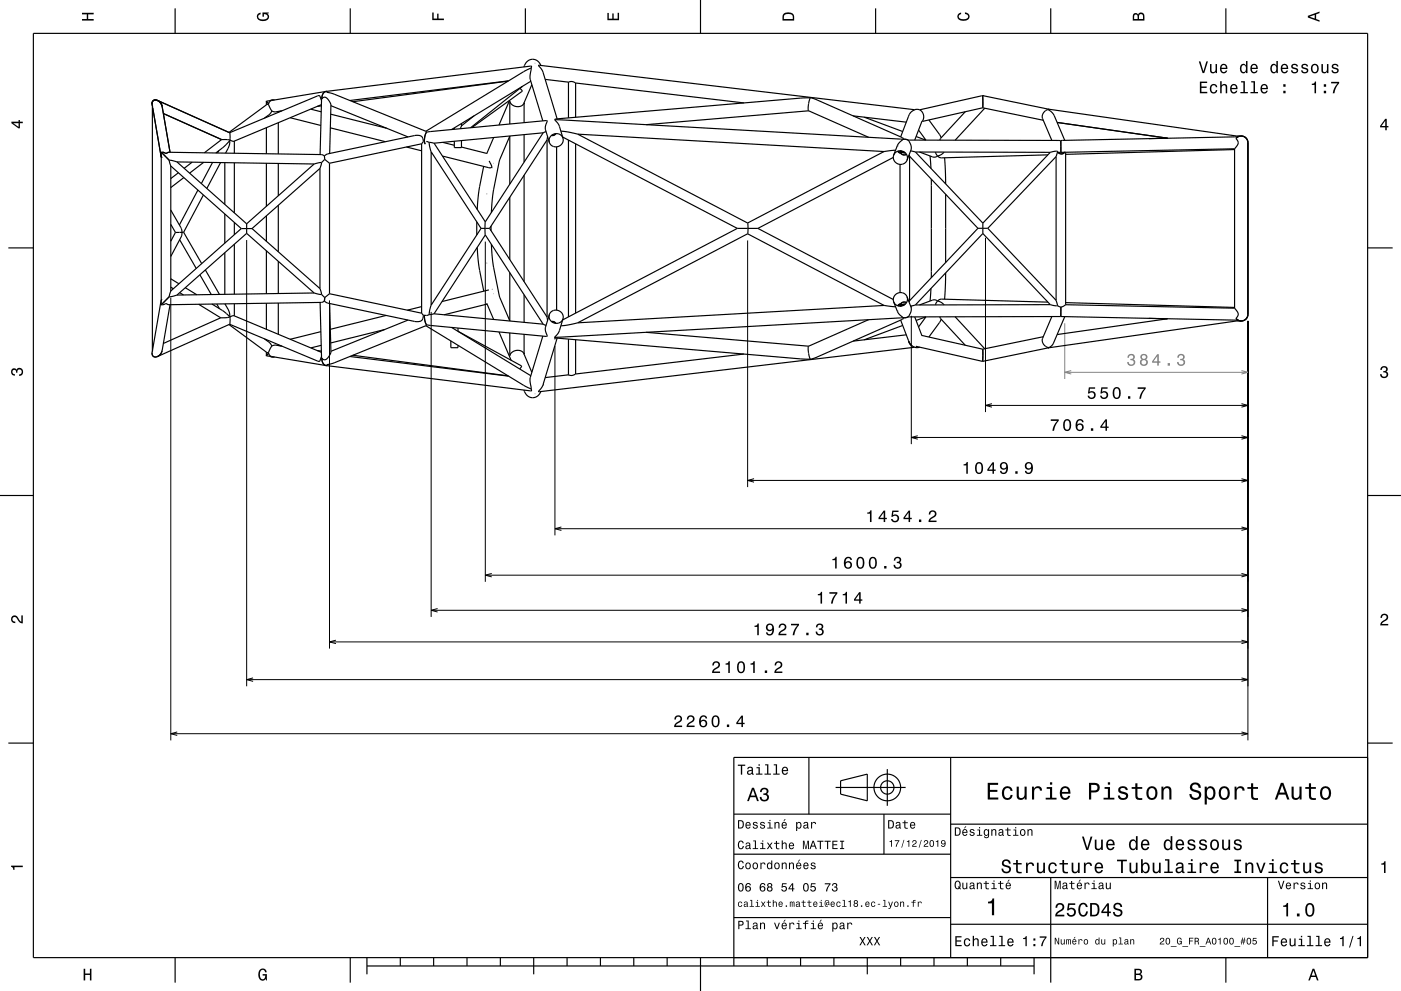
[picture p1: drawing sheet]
<svg xmlns="http://www.w3.org/2000/svg" width="420mm" height="297mm" viewBox="0 0 420 297" stroke-linecap="round" stroke-linejoin="round" font-family="sans-serif">
<path d="M319.2 96.9v16.7M374.1 96.2v17.4" fill="none" stroke="#808080" stroke-width=".3"/>
<g fill="none" stroke="#000" stroke-width=".3">
<path d="M160.4 19h-.1M145.9 58.1h.1M147.5 50.3h.1M147.9 48.9h.1M73.9 71.9v133.8M145.5 72.4v102M146 78.8h-.1M224.1 72.1v73.9M295.4 71.3v52.2M51.2 89.2v132.7M98.8 90v104.4M129.3 93.5v91.4"/>
<path d="M147.6 86.7h-.1M148 88h-.1M273.2 94.6v38.5M374.1 96.2v125.7M160.3 118h.1M166.4 103.7v56.8"/>
</g>
<g fill="none" stroke="#000" stroke-width=".35">
<path d="M10 10h400v277h-400zM52.5 2.5v7.5M105 2.5v7.5M157.2 19.6l1-1.3 1.6-.5 1.4 .5 .9 1.3M157.2 19.6h.1M157.2 19.6l-.2 .5M157.5 2.5v7.5M210 0v10M262.5 2.5v7.5M315 2.5v7.5M367.5 2.5v7.5M45.6 31.3a1.17 1.17 0 0 1 .7-1.3 1.17 1.17 0 0 1 1.5 .5l.8 1.4"/>
<path d="M45.6 31.3l.1 .4M47.2 30.1a1.07 1.07 0 0 0-1.2 .1 1.07 1.07 0 0 0-.4 1.1M47.2 30.1l.9 .7 .5 1.1M47.2 30.1l21.7 9.7M48.6 31.9l2.4 13.7M49 34l17.4 7.8M68.9 39.8l.1 2.2M79.9 30.3l.7 .8M79.9 30.3v1.1M79.9 35v.2M79.9 38.3v7.8M79.9 30.3h.1"/>
<path d="M80.4 31.3h-.4l-11.4 8.4M80.4 31.3l1.1 2M80.6 31.1l-.2 .2M81.4 30.1l-.6 .4-.2 .6M81.4 30.1l-1.5 .2M81.5 33.3l-.7 1-1.6 1.1M82.2 30l-.7-.1-.6 .3M83.3 33.4l.1 .1M83.4 33.4v.3M83.4 36.8v9.3M84.2 33.3l-.8 .2M84.5 33.2l-2 .3-1-.2"/>
<path d="M87 35.3l9.2 2.3M93.1 32.7l3.2 .8M96.3 31.7l-1.2 .2M96.4 31.4l-26.3 10.9-1.1-.3M96.4 30.1l-.5-1.3-.6-.1-26.5 11.1M96.5 29.6l.6-.5 .7 .2 .8 .8 .6 1.3-.4 14.6M96.5 29.6l-.5 16.7M97.8 27.4a1.93 1.93 0 0 0-1.3 2.2M97.8 27.4l-16.4 2.7M98 27.4l-.1 .3 2.2 .5 27.6 11.2 .2 .2M98 27.4h-.2M98 27.4a1.8 1.8 0 0 0-1.5 2.2"/>
<path d="M99 38.3l16.5 4.2M99.1 34.2l16.8 4.2M99.2 31.7l23.1 9.3M127.9 39.6a3.9 3.9 0 0 0-.4 3.5M127.9 39.6l36-3.5 .1 .2-.5 1.4v1l1.2 4M136.2 38.3v.4M138.3 37.7l-.3 .9M138.3 37v.7M142.1 34.7l-3.8 3M152.3 24.3l-46.5 6.2M152.5 24.2l-47.6 5.9M152.8 30.1l-3.2 7.4"/>
<path d="M155.9 26.5l.6 .9-15 10.8M156.7 25.9l-15.6 12.4M157.1 30.8v6M159.1 24.3l-23.7 14.5M159.2 20.4a.3 .3 0 0 0 .2-.4 .3 .3 0 0 0-.3-.2l-61.2 7.6M159.2 20.4l-.3 3.3 3.8 12.5M159.2 20.4l-2.2 1.1-29.3 17.8M159.4 25.4l-2.4 5.6a2.41 2.41 0 0 1-4.2-.6v6.8M162.8 39.8l-32.7 3.1M162.8 39.8l-17.3 26.7M163.4 23.8l7 .8M163.7 39.4l-.9 .4"/>
<path d="M166.4 35.9l104.2 5.8M166.4 35.9l1.2 1.7 1.2 3.8M167 35.6l-4.3-14.1-1.2-1.9 112.7 13.3-.9 .5-.7 .8-2.6 6.8M168.1 39.3l5.1 .9M170.4 24.6l1.1-.2 1.1 .5M170.4 24.6v10.7M172.6 24.9v10.3M172.6 24.9l50.4 5.9M242.4 33.2l-48.7 4.2M242.9 29.3l-3 .1-73.3 6.3-.2 .2M242.9 29.3l-.6 2.2 .1 1.7 18 7.9M242.9 29.3l1.8 .5 25.8 11.5 .3 .2-.2 .2"/>
<path d="M255.7 34.7l16 1.9M259.1 35.1l11.5 4.3M274.2 32.9h1.5M275.4 39l2.2 3M276.4 36.3l-2.2 5.7M278.5 35.9l3.7 5.4M289.4 33.5l-7.4 8-.3 .5M294.6 28.7v3.6M294.6 28.7l-18.9 4.2M294.6 28.7l19.7 4M294.6 32.3l-18.1 4a2.43 2.43 0 0 0-.8-3.4M294.6 32.3l18.2 3.7"/>
<path d="M295.2 32.4l-8.9 9.6M314.2 32.7h.1M314.3 32.7l57.2 8.2M316.9 36.7l33.2 4.7M48.3 45.6h.4a1.87 1.87 0 0 0 2 0l45.6 .7 1 .4M48.3 47.2l-2.6-15.6v73.6M48.3 45.6v1.6M48.3 45.6l2.4 2.4M48.3 47.2v42.6M50.7 48l2.4 .5M50.7 48l.5 1.8M51.2 49.8l21.1 18.7"/>
<path d="M51.2 49.8v37.4M53.1 48.5l20.8 18.6M53.1 48.5l41.1 .6M53.5 51.8l-2.3 1.7M55.1 53.2l-3.9 3M57.6 48.6l-2.4 1.8M59.3 57l-5.5 10.4M61 58.4l-6 11.2M61.1 48.7l-4.3 3.2M63.7 48.7l-3.3 6.3M65.6 45.2l-.4 .7M66.1 48.7l-4.1 7.8"/>
<path d="M66.4 41.8l2.5 .2M66.4 41.8l-5.1 4M67.4 48.7v12.6M68.8 42.2l-1.6 1.7-2.5 1.9M68.8 42.2l-.1 1.6-1.1 2.1M68.9 42l-.1 .2M69 42h-.1M70.3 42.3v3.6M70.3 48.8v15M79.9 48.9v12.9M83.4 49v9.7M94.2 49.1l-20.3 18"/>
<path d="M95.9 50.5v36M95.9 50.5l-20.3 18M96.4 48.7l-.5 1.8M96.4 48.7l-2.2 .4M97.2 47.9h.1M97.2 47.9l-.8 .8M97.3 46.7l.1 1.1M97.4 47.8l1.4 1.1M97.4 47.8l-.2 .1M98.8 48.9v39.1M121.9 44.1l4.5 1.1M126.4 43.1l.5-.7-.3-1.3-.7-.5h-1.2l-26.4 5.5-1 .6"/>
<path d="M126.4 43.1v50.8M126.4 43.1l-27.6 5.8M127.8 42.4l.9 .3M128.7 42.7l.5 2.8 15 22.9M128.7 42.7h.1M128.7 42.7l1.4 .2M129.3 45.9l.3 .1M129.3 45.5v46M130.1 42.9l15.4 23.6M132.6 46.8l14.5 3.5 .3-.5-.8-1.6M132.7 42.7l3.5 .8M138.3 44.1l7.6 1.9"/>
<path d="M138.3 42.1v2.1h-2.1v-1.9M145 49.9l-1.4 7.1-.5 5.8M145.9 46v.1M148 41.2l-2.1 4.8M152.8 55.2v-14.4l-3.2 7.8-1.7 8.8-.6 6.3M152.8 59.1v18.7M157.1 40.3v8.3M157.1 52.5v31.9M164 41.9l-17.2 26.5M164 41.9v53.2M164.2 41l-.2 .9M165.2 40.7a2.08 2.08 0 0 1 2.9-.3 2.08 2.08 0 0 1 .4 2.8 2.08 2.08 0 0 1-2.8 .6 1.89 1.89 0 0 1-.5-3.1z"/>
<path d="M165.4 40.5v.1M166.5 40.1l-.5 .4-.6 .1M166.7 40a1.26 1.26 0 0 1-1.4 .6M166.9 44v48.9M168.7 41.1l52.3 27.4M170.4 42v53M172.6 43.1v50.7M173.2 40.2l50.9 26.6 .2 1.6-.2 1.7-50.9 26.7M173.2 40.2l91.8 5.2M265 45.4h.1M265 45.4l-40.9 21.4M267.8 47.2l-40.6 21.3"/>
<path d="M268.5 45l-3.5 .4M269.2 45.3l.8 .6-.9-.6M269.2 45.3l.8 .4M269.8 45.2l.6 .4 1 .2-.8-.1zM269.8 49.3v38.4M269.9 45.2a.23 .23 0 0 1-.1 .3 .23 .23 0 0 1-.3-.1l-.2-.1M270 45.7h-.1l.3 .4a1.38 1.38 0 0 0 1.6 .2M270 45.7h.1M270 45.7l.1 .2a1.25 1.25 0 0 0 1.6 .3M270.3 45.4l-.2-.2 .2 .4M270.3 45.4l.7 .1M270.3 45.4v.1"/>
<path d="M270.3 45.5l.9 .1M270.3 45.6l-.3 .1M270.4 45.3l-.1 .1M270.6 41.7v.1M270.6 41.8h.9l.9 .3-.9-.3zM270.6 41.8l-1.5 1.6-1.2 3.1M272.5 46.4l.2 .4M272.7 46.8v43.3M272.7 46.8l20.5 21.6M273 45.2l1.4 .4M274.4 45.6l40.5 .1M274.4 45.6l20.2 21.3"/>
<path d="M274.6 40.9l2.9 1.1M275.6 45.6l4.1 1.5 .8-.1 .6-.3M278.8 46.7l.3 3.8M279.2 53.7v29.5M280.4 45.6l.7 1.1M281.1 46.7h.1M283 45.6l-.7 .6-1.1 .5M283.2 47.3l.3 7.8M283.5 58.2v20.5M314.1 46.4l-31.8 .9-.8-.2-.3-.4M314.9 45.7l2.1-.4-.4 1.6M314.9 45.7l-20.3 21.2"/>
<path d="M316.6 46.9l-20.5 21.5M316.6 46.9v43.1M317 45.5h.1M317.2 45.7h.9M317.9 42.1l-45.3-.1-.2 .1 .7 1.4 .1 1.1-1.3 3.4M319.1 45.6l-1 .1M319.2 42.1l-3.4-7.9a2.92 2.92 0 0 0-1.9-1.3 2.23 2.23 0 0 0-1.4 2.6l2.8 6.6M319.3 45.5l-.5 .4a1.37 1.37 0 0 1-1.8-.4M319.3 45.5l-.5 .5-.5 .2-.8-.2-.5-.4M319.3 45.5l.2 .1M319.5 45.6v45.7M349.9 41.4l-5.5 .2"/>
<path d="M370.1 44.6v47.8M370.1 44.8l-50.6 1.5M370.1 44.6l-50.6 1M371 40.8h1.1a2 2 0 0 1 2 2M371.1 41l-52.7 1.1-.4 .1 .1 3.5M374.1 42.8a2 2 0 0 0-1.3-1.9 2 2 0 0 0-2.3 .6l.6 .8 .1 .6-1.1 1.7M374.1 42.8v51.4M2.5 74.3h7.5M51.2 63l3.1 5.4 .3 1.2M51.2 67.2l1.4 2.5M52.6 69.7l-1.4 2.6M53.8 69.7h-1.2"/>
<path d="M53.8 69.7h.1M53.9 71.9l4.9 8.6M54.6 69.6l-.8 .1M54.6 69.6l-.2 1.3-3.2 6M55 69.6h-.4M55 69.6l5.5 9.4M67.4 64.1v8.8M67.4 75.7v12.5M70.3 66.7v3.6M70.3 73.2v15M72.3 68.5h3.3M72.3 68.5l-21.1 18.7"/>
<path d="M73.9 67.1v2.8M73.9 69.9l20.3 17.9M73.9 69.9l-20.8 18.5M75.6 68.5l20.3 18M79.9 64.7v7.6M79.9 75.2v12.8M83.4 61.5v14M83.4 78.3v9.7M142.9 66.5v3.9M143.1 74.1l.5 5.9 1.4 7.3M144.2 68.4l-15 23.1-.5 2.8M144.2 68.4h2.6"/>
<path d="M145.5 66.5v3.9l17.3 26.8M145.5 70.4l-15.4 23.6M146.8 68.4l17.2 26.6M147.2 67.8v1.3M147.3 73.2l.6 6.3 2 9.7M221 68.5h6.2M221 68.5l-52.3 27.4M224.1 70.1l40.9 21.4M227.2 68.5l40.6 21.3M293.2 68.4l-20.5 21.7M294.6 68.4h-1.4M294.6 68.4h1.5"/>
<path d="M294.6 68.4v1.6M294.6 66.9v1.5M294.6 70l-20.2 21.4M294.6 70l20.3 21.3M296.1 68.4l20.5 21.6M410 74.3h7.5M48.3 89.8l-2.6 15.4M48.3 89.8v1.6M50.7 88.9l-2.4 2.5M51 91.3l-2.4 13.8M51.2 87.2l-.5 1.7M51.2 86.1l.8 .4"/>
<path d="M51.2 83.6l2.4 1.4M53.1 88.4l-2.4 .5M53.9 87.7l1.1 .7M55.6 86.2l3.4 2.1M59.5 91.2l6.7 4M59.9 82.3l3.4 6M61.6 80.9l4.2 7.3M63.5 91.1l3.5 2.1 1.8 1.7M65 91.1l.8 1.4M66.2 95.2l-17.2 7.7M67.4 91.1l1.3 2.3 .1 1.5M68.6 97.3l11.4 8.3 .4 .1"/>
<path d="M68.8 94.9h.1M68.8 94.9l-.6 .3h-2M68.8 94.9l.2 .1M68.8 97.2l26.5 11h.6l.5-1.3M68.9 97.2l-21.7 9.7M69 95l1.1-.4 26.3 11M69 95l-.1 2.2M70.3 91v3.7M79.9 90.9v7.8M83.4 90.8v9.4M94.2 87.8l2.2 .5M94.2 87.8l-41.1 .6"/>
<path d="M95.9 86.5l.5 1.8M96 90.6l.5 16.7M96.2 99.4l-9.2 2.3M96.4 88.3l1 .9M97.3 90.2l.9 .6 26.3 5.6h1l.8-.3 .4-.5 .2-1.1M97.3 90.2l-1 .4-45.7 .7a1.73 1.73 0 0 0-1.9 .1h-.4M97.4 89.2l-.1 1M98.8 88l27.6 5.9M98.8 88l-1.4 1.2M98.8 91l.4 14.6-.6 1.2-.8 .9-.7 .1-.6-.5M115.3 98.8l-16.2 4M115.8 94.5l-16.8 4.2"/>
<path d="M122.3 95.9l-23.1 9.4M126.4 91.9l-4.3 1.1M126.4 93.9l.5 .6M127.3 94.4l.1 1.6 .5 1.3M127.3 94.4l-.4 .1M127.7 97.6l29.2 17.9 2.3 1.1M127.9 97.3l-.2 .3-27.6 11.2-2.2 .5 .1 .3M128.7 94.3l-.8 .2-.6-.1M129.5 91.1l-.2 .1M130.1 94l-1.4 .3M130.1 94l32.7 3.2M135.4 98.1l23.7 14.5"/>
<path d="M137.3 98.3v1l19 10.3-.5 1M145.9 90.9h.1M145.9 90.9l2.1 4.8M145.9 91.1l-12.7 3.2M146.6 86.9l-14.1 3.5M149.6 99.5l3.6 8.5M149.9 89.2h.1M149.9 89.2l2.9 7M152.8 99.8v6.8l.1-.1a2.43 2.43 0 0 1 4.1-.6l2.4 5.7M152.8 81.7v14.5M157.1 88.3v8.3M162.8 97.2l.9 .3"/>
<path d="M164 95.1l.2 .9M164.7 94.3l-1.2 4v.9l.5 1.4-.2 .2-35.9-3.5M165.1 93.5a2.06 2.06 0 0 1 3.5 .4 2.06 2.06 0 0 1-1.8 3 2.04 2.04 0 0 1-2-1.1 2.04 2.04 0 0 1 .3-2.3zM165.3 96.3l.8 .1 .6 .5M165.4 96.4l.6 .1 .5 .4M165.4 96.4h.1M168.8 95.5l-1.2 3.9-1.2 1.7M173.2 96.8l-5.1 .8M193.7 99.6l48.7 4.2M265 91.5l3.5 .4M265 91.5l-91.8 5.3M267.9 90.5l1.1 2.7"/>
<path d="M269 93.3l.5 .8 1.1 1.1M269.3 91.7l.2-.1a.22 .22 0 0 1 .3-.1 .22 .22 0 0 1 .1 .3M269.3 91.4l.7-.4-.8 .7zM269.8 91.8l.8-.5 .8-.1-1 .1zM270 95.9l2.4 6.2M270 91.3l.3 .1-.2 .4 .2-.3 .1 .2M270 91.3l-.8 .4M270 91.3h.1M270.2 90.8l.7-.3 .8 .2a1.46 1.46 0 0 0-1.8 .6zM270.6 95.2l-104.2 5.9M270.6 95.2l.2 .3-.3 .2-26.1 11.5a1.32 1.32 0 0 1-1.6 .3l-.5-2 .1-1.7 18-8M270.6 97.5l-11.5 4.3"/>
<path d="M270.6 95.2h1l.8-.4-.7 .4zM270.6 95.2h.1M271.2 91.3l-1 .3 .8-.2M271.9 89l1.3 3.5-.1 .9-.6 1.4 .1 .2 45.4-.1M272.7 90.1l-.2 .5M274.2 95l2.2 5.7M274.4 91.4l-1.4 .3M277.5 95l-2.9 1M277.6 95l-2.2 3M279.1 86.5l-.3 3.7M281.1 90.3l-.6-.4h-.8l-4.1 1.5M281.1 90.3l-.7 1.1"/>
<path d="M281.2 90.3l.3-.5 .8-.2 31.9 .9M281.2 90.3l1.1 .4 .7 .7M281.2 90.3h-.1M281.7 95l.3 .5 7.4 8M282.2 95.7l-3.7 5.3M283.5 81.8l-.3 7.9M286.3 94.9l8.9 9.6M314.9 91.3l2.1 .3M314.9 91.3l-40.5 .1M315.3 94.9l-2.8 6.5a2.26 2.26 0 0 0 1.9 2.8M316.6 90l.4 1.6M317 91.6l1 .4"/>
<path d="M318 92v2.8l.1-2.8M318 92h.1M318 94.9l53.2 1.1M319.2 94.9l-3.5 8.1-.6 .8-.9 .4M319.5 91.3l-1.4 .7M319.5 91.3l50.6 1.1M319.5 90.7l50.6 1.4M344.4 95.4l5.5 .2M350.1 95.5l-33.2 4.8M370.1 92.4l1.1 1.6-.1 .6-.6 .8M370.5 95.4l.7 .6M371 96.2h1.1"/>
<path d="M371.2 96l.9 .2M371.5 96.1l-57.2 8.1M374.1 94.2a2 2 0 0 1-2 2M374.1 94.2a2 2 0 0 1-1.3 1.9 2 2 0 0 1-2.3-.7M45.6 105.6a1.07 1.07 0 0 0 .4 1.2 1.07 1.07 0 0 0 1.2 .1M45.7 105.2l-.1 .4M48.6 105.1a1.94 1.94 0 0 1-2.7 1.6l-.3-1.1M48.6 105.1l-.5 1-.9 .8M79.2 101.5l1.6 1.2 .7 1M79.9 106.6h.1M79.9 101.8v.2M79.9 105.5v1.1"/>
<path d="M79.9 106.6l1.5 .2M80.4 105.7l.2 .2M80.6 105.9l-.7 .7M80.6 105.9l.3 .7 .5 .2M80.9 106.8l1.2 .2M81.4 106.8l16.4 2.8M81.5 103.7l1-.3 2 .3M81.5 103.7l-1.1 2M82.2 107h-.1M82.3 107h-.2M83.4 103.5h-.1M83.4 103.5l.8 .1"/>
<path d="M83.4 103.3v.2M95.1 105.1l1.2 .1M96.3 103.5l-3.1 .8M96.5 107.3l.1 1a1.62 1.62 0 0 0 1.2 1.3M96.5 107.3l.1 1a1.48 1.48 0 0 0 1.4 1.3M97.8 109.6h.2M97.9 109.6l61.2 7.6a.3 .3 0 0 0 .3-.3 .3 .3 0 0 0-.2-.3M104.9 106.8l47.6 5.9M105.8 106.5l46.5 6.1M135.2 102.2v2h2.1v-.7M157 116.9l.2 .4M157.1 100.2v6"/>
<path d="M157.2 117.3h.1M162.1 117.3l-1 1.4-1.4 .5-1.5-.5-1-1.4M162.7 100.7l-3.8 12.6 .3 3.3M166.4 101.1l.2 .2 73.3 6.2 3.1 .1M166.4 100.9v.8M167 101.3l-4.2 14.1-1.3 2 112.7-13.3-.8-.5M170.4 112.3l-7 .9M170.4 101.6v10.7M172.6 112.1l-1.2 .4-1-.2M172.6 101.8v10.3M223 106.1l-50.4 6M271.7 100.3l-16 1.9"/>
<path d="M272.4 102.1l1.1 1.6M272.4 102.2l.4 .8 .6 .6M272.4 102.3l.3 .7 .7 .7M274.6 103.8l20 4.5M275.7 104.1h-1.5M276.4 100.5l18.2 4.2M294.6 104.7v3.6M312.8 100.9l-18.2 3.8M314.3 104.2l-19.7 4.1M314.4 104.2h-.2M314.4 104.2h-.1M0 148.5h10"/>
<path d="M410 148.5h10M2.5 222.7h7.5M242.5 227v17M250.5 236h21M252 234l8-2v8l-8-2zM266 230.5v11M285 227v60M410 222.7h7.5M410 227h-190v62.5M220 244h65M220 256h65M265 244v12"/>
<path d="M285 247h125M220 275h65M285 277h125M285 263h125M315 263v31.5M380 263v24M52.5 287v7.5M105 287v7.5M110 289.5h200M110 287v5M120 287v2.5M130 287v2.5"/>
<path d="M140 287v2.5M150 287v2.5M160 287v5M170 287v2.5M180 287v2.5M190 287v2.5M200 287v2.5M210 287v10M230 287v2.5M240 287v2.5M250 287v2.5M260 287v5"/>
<path d="M270 287v2.5M280 287v2.5M290 287v2.5M300 287v2.5M310 287v5M367.5 287v7.5"/>
<circle cx="270" cy="47.2" r="2.08"/>
<circle cx="270" cy="89.7" r="2.09"/>
<circle cx="266" cy="236" r="4"/>
<circle cx="266" cy="236" r="2"/>
</g>
<g fill="#000">
<path d="M24.6 3.8h3.5v.5h-1.7v1.4h1.7v.5h-3.5v-.5h1.4v-1.4h-1.4z" fill-rule="evenodd"/>
<path d="M77.3 4.2l.8-.4v.5l-.3 .1a.68 .68 0 0 0-.4 .6 .68 .68 0 0 0 .4 .6 1.68 1.68 0 0 0 2.4-.6 .93 .93 0 0 0-1.1-.8v.8h-.4v-1.3h1.9v.3l-.5 .1 .4 .4a1.19 1.19 0 0 1-.9 1.7 1.9 1.9 0 0 1-2.6-1.3z" fill-rule="evenodd"/>
<path d="M129.6 3.8h.4v1.8h1.1v-1.5h.4v1.5h1.6v.4h-3.5z" fill-rule="evenodd"/>
<path d="M182.1 3.9h.4v1.7h1.1v-1.6h.4v1.6h1.2v-1.8h.4v2.3h-3.5z" fill-rule="evenodd"/>
<path d="M235 4a2.21 2.21 0 0 0-.4 2.2h3.5v-1.2a1.92 1.92 0 0 0-3.1-1zM235.3 4.4l.4-.2a1.45 1.45 0 0 1 2 .8v.7h-2.7l.1-1z" fill-rule="evenodd"/>
<path d="M287.3 4.2l.8-.4v.4l-.3 .1a.66 .66 0 0 0-.4 .6 .66 .66 0 0 0 .4 .6 1.69 1.69 0 0 0 2.5-.5 .9 .9 0 0 0-1-.8v-.5a1.24 1.24 0 0 1 1.4 1.1 1.24 1.24 0 0 1-1.1 1.4 1.93 1.93 0 0 1-2.6-1.2z" fill-rule="evenodd"/>
<path d="M339.8 4.2l-.2 2h3.5v-1.4a.98 .98 0 0 0-.7-1 .98 .98 0 0 0-1.2 .6 .84 .84 0 0 0-1.4-.2zM340.1 4.5l.4-.1 .4 .1 .1 1.2h-1zM341.6 4.4l.4-.2a.58 .58 0 0 1 .7 .7v.8h-1.2z" fill-rule="evenodd"/>
<path d="M359.4 18.4l1.1 3.5h.5l1.1-3.5h-.4l-.9 3-.9-3zM362.7 19.2v1.8a.89 .89 0 0 0 .7 1 .89 .89 0 0 0 1-.5v.4h.4v-2.7h-.4v1.6a.65 .65 0 0 1-.4 .7 .65 .65 0 0 1-.8-.3v-2zM366 19.5a1.45 1.45 0 0 0-.2 1.6 1.45 1.45 0 0 0 1.4 .8l.7-.8h-.4l-.6 .5a.76 .76 0 0 1-.7-.9h1.8a1.16 1.16 0 0 0-.5-1.4 1.16 1.16 0 0 0-1.5 .2zM366.4 19.7l.2-.2a.67 .67 0 0 1 .7 .1 .67 .67 0 0 1 .2 .7h-1.3zM372 19.5a1.49 1.49 0 0 0-.3 1.5 1.49 1.49 0 0 0 1.3 1l.5-.5v.4h.5v-3.6h-.5v1.3a.89 .89 0 0 0-1.5-.1zM372.3 19.8a.62 .62 0 0 1 .7-.3 .62 .62 0 0 1 .5 .6v.4a.83 .83 0 0 1-.7 1.1 1.19 1.19 0 0 1-.5-1.8zM375.1 19.5a1.45 1.45 0 0 0-.2 1.6 1.45 1.45 0 0 0 1.4 .8l.7-.8h-.4l-.6 .5a.76 .76 0 0 1-.7-.9h1.8a1.16 1.16 0 0 0-.5-1.4 1.16 1.16 0 0 0-1.5 .2zM375.5 19.7l.2-.2a.67 .67 0 0 1 .7 .1 .67 .67 0 0 1 .2 .7h-1.3zM381.1 19.5a1.49 1.49 0 0 0-.3 1.5 1.49 1.49 0 0 0 1.3 1l.5-.5v.4h.5v-3.6h-.5v1.3a.89 .89 0 0 0-1.5-.1zM381.5 19.8a.62 .62 0 0 1 .6-.3 .62 .62 0 0 1 .5 .6v.4a.83 .83 0 0 1-.7 1.1 1.19 1.19 0 0 1-.4-1.8zM384.2 19.5a1.45 1.45 0 0 0-.2 1.6 1.45 1.45 0 0 0 1.4 .8l.7-.8h-.4l-.6 .5a.76 .76 0 0 1-.7-.9h1.8a1.16 1.16 0 0 0-.5-1.4 1.16 1.16 0 0 0-1.5 .2zM384.6 19.7l.2-.2a.67 .67 0 0 1 .7 .1 .67 .67 0 0 1 .2 .7h-1.3zM387.3 19.3l-.2 .3a.96 .96 0 0 0 1.2 1.2l.3 .1a.6 .6 0 0 1-.5 .8 .6 .6 0 0 1-.7-.6h-.4a1.03 1.03 0 0 0 1.3 .9 1.03 1.03 0 0 0 .7-1.4l-1.4-.5a.54 .54 0 0 1 .4-.7 .54 .54 0 0 1 .7 .5h.4a1.09 1.09 0 0 0-1.8-.6zM390.4 19.3l-.2 .3a.96 .96 0 0 0 1.2 1.2l.3 .1a.6 .6 0 0 1-.5 .8 .6 .6 0 0 1-.7-.6h-.4a1.03 1.03 0 0 0 1.2 .9 1.03 1.03 0 0 0 .7-1.4l-1.3-.5a.53 .53 0 0 1 .4-.7 .53 .53 0 0 1 .6 .5h.4a1.08 1.08 0 0 0-1.7-.6zM393.3 19.5a1.45 1.45 0 0 0-.2 1.7 1.45 1.45 0 0 0 1.6 .7 1.45 1.45 0 0 0 .6-1.8 1.45 1.45 0 0 0-1.6-.9zM393.6 19.8a.67 .67 0 0 1 .7-.3 .67 .67 0 0 1 .5 .6 .93 .93 0 0 1 .1 1.1 .93 .93 0 0 1-1 .3 1.37 1.37 0 0 1-.3-1.7zM396.1 19.2v1.8a.89 .89 0 0 0 .7 1 .89 .89 0 0 0 1-.5v.4h.4v-2.7h-.4v1.6a.64 .64 0 0 1-.4 .7 .64 .64 0 0 1-.8-.3v-2zM399.5 19.3l-.2 .3a.96 .96 0 0 0 1.2 1.2l.3 .1a.6 .6 0 0 1-.5 .8 .6 .6 0 0 1-.7-.6h-.4a1.03 1.03 0 0 0 1.2 .9 1.03 1.03 0 0 0 .7-1.4l-1.3-.5a.54 .54 0 0 1 .4-.7 .54 .54 0 0 1 .6 .5h.5a1.09 1.09 0 0 0-1.8-.6z" fill-rule="evenodd"/>
<path d="M392.1 4.7v.6l3.5 1.2v-.4l-1-.4v-1.4l1-.4v-.4zM392.6 5l1.5-.5v1z" fill-rule="evenodd"/>
<path d="M3.4 36.5v.4l2.1 1.6h.5v-1.6h.8v-.4h-.8v-.5h-.4v.5zM4 36.9h1.6v1.1z" fill-rule="evenodd"/>
<path d="M359.7 24.5v3.5h2.2v-.5h-1.7v-1.2h1.5v-.4h-1.5v-1h1.7v-.4zM363 25.5a1.45 1.45 0 0 0-.2 1.7 1.45 1.45 0 0 0 1.5 .8l.5-.6 .1-.4h-.4l-.4 .6a1.02 1.02 0 0 1-1-1 1.02 1.02 0 0 1 1-1l.4 .5h.4a1.09 1.09 0 0 0-.7-.9 1.09 1.09 0 0 0-1.2 .3zM365.8 24.3v3.7h.4v-1.6a.63 .63 0 0 1 .4-.8 .63 .63 0 0 1 .8 .4l.1 2h.4v-1.8a.88 .88 0 0 0-.6-1 .88 .88 0 0 0-1.1 .4v-1.3zM369.1 25.5a1.45 1.45 0 0 0-.3 1.7 1.45 1.45 0 0 0 1.5 .8l.7-.8h-.5l-.6 .5a.76 .76 0 0 1-.7-1h1.8a1.16 1.16 0 0 0-.5-1.3 1.16 1.16 0 0 0-1.4 .1zM369.4 25.7l.2-.1a.67 .67 0 0 1 .7 .1 .67 .67 0 0 1 .2 .7h-1.3zM372.1 24.3v.4h.7v2.9h-1v.4h2.3v-.4h-.9v-3.3zM375.1 24.3v.4h.7v2.9h-.9v.4h2.2v-.4h-.9v-3.3zM378.2 25.5a1.46 1.46 0 0 0-.3 1.7 1.46 1.46 0 0 0 1.5 .8l.7-.8h-.5l-.6 .5a.76 .76 0 0 1-.7-1h1.8a1.17 1.17 0 0 0-.5-1.3 1.17 1.17 0 0 0-1.4 .1zM378.5 25.7l.2-.1a.67 .67 0 0 1 .7 .1 .67 .67 0 0 1 .2 .7h-1.3zM384.7 27.2v.8h.7v-.8zM384.7 25.2v.8h.7v-.8z" fill-rule="evenodd"/>
<path d="M393.3 25.1v.4h.8v2.5h.4v-3.6h-.3a.77 .77 0 0 1-.9 .7zM396.9 27.2v.8h.7v-.8zM396.9 25.2v.8h.7v-.8zM399.1 24.5v.5h1.9a5.2 5.2 0 0 0-1.5 3h.5a5.3 5.3 0 0 1 1.5-3.1v-.4z" fill-rule="evenodd"/>
<path d="M415.3 35.6l-1.6 2.1v.5h1.6v.8h.4v-.8h.5v-.4h-.5v-2.2zM415.3 36.2v1.6h-1.1z" fill-rule="evenodd"/>
<path d="M3.6 110.6a.86 .86 0 0 1 1.4 .2 1.12 1.12 0 0 1 1.5-.4 1.12 1.12 0 0 1 .3 1.6l-.5 .6-.6 .1v-.5a.72 .72 0 0 0 .9-.6 .72 .72 0 0 0-.8-.8 .72 .72 0 0 0-.6 .9h-.4a.62 .62 0 0 0-.4-.8 .62 .62 0 0 0-.8 .5 .62 .62 0 0 0 .5 .7h.4l-.1 .5a1.17 1.17 0 0 1-1-.7 1.17 1.17 0 0 1 .2-1.3z" fill-rule="evenodd"/>
<path d="M414.1 110a1.01 1.01 0 0 1 1.5-.2 1.01 1.01 0 0 1 0 1.6 1.12 1.12 0 0 1 .4 1.5 1.12 1.12 0 0 1-1.6 .3l-.6-.5-.1-.6h.5a.72 .72 0 0 0 .7 .9 .72 .72 0 0 0 .7-.8 .72 .72 0 0 0-.9-.6v-.4a.62 .62 0 0 0 .8-.4 .62 .62 0 0 0-.5-.8 .62 .62 0 0 0-.7 .5v.4h-.5z" fill-rule="evenodd"/>
<path d="M3.6 184.7a1.22 1.22 0 0 1 2 .8l.8 .8v-1.9h.4v2.4a2.76 2.76 0 0 1-2-1.8 .69 .69 0 0 0-1.1 .5 .69 .69 0 0 0 .9 .8v.4a1.19 1.19 0 0 1-1.2-.6 1.19 1.19 0 0 1 .2-1.4z" fill-rule="evenodd"/>
<path d="M414.2 184.2a1.18 1.18 0 0 1 1.9 .3 1.18 1.18 0 0 1-1 1.7l-.8 .8h1.9v.4h-2.4a2.76 2.76 0 0 1 1.8-2 .69 .69 0 0 0-.5-1.1 .69 .69 0 0 0-.8 .9h-.4z" fill-rule="evenodd"/>
<path d="M221.2 229.2v.3h.9v2.7h.4v-2.7h.9v-.3zM224.3 230l-.3 .5h.4a.47 .47 0 0 1 .5-.4 .47 .47 0 0 1 .4 .6l-.2 .1a.78 .78 0 0 0-1.1 .4 .78 .78 0 0 0 .6 1l.8-.3 .1 .2 .5 .1v-.3l-.3-.1v-1.3a.87 .87 0 0 0-.6-.7 .87 .87 0 0 0-.8 .2zM224.4 231.3l.9-.3v.4a.51 .51 0 0 1-.5 .5 .51 .51 0 0 1-.5-.5zM226.8 229.9v.3h.6v1.6h-.8v.4h2v-.4h-.8v-1.9zM227.4 229.1v.4h.4v-.4zM229.4 229.1v.3h.6v2.4h-.8v.4h1.9v-.4h-.8v-2.7zM232 229.1v.3h.6v2.4h-.8v.4h1.9v-.4h-.7v-2.7zM234.6 230.1a1.24 1.24 0 0 0-.2 1.4 1.24 1.24 0 0 0 1.2 .7l.6-.7h-.3l-.6 .4a.64 .64 0 0 1-.5-.8h1.5v-.2a.96 .96 0 0 0-.5-1 .96 .96 0 0 0-1.2 .2zM234.9 230.3l.7-.2 .3 .7h-1.1z" fill-rule="evenodd"/>
<path d="M296.1 234.6v5h3.2v-.6h-2.5v-1.7h2.2v-.6h-2.2v-1.5h2.4v-.6zM300.8 236.2a2.18 2.18 0 0 0 1.2 3.6 1.51 1.51 0 0 0 1.6-1.6h-.6a.95 .95 0 0 1-.9 1 .95 .95 0 0 1-1-.9 1.6 1.6 0 0 1 .9-2.1 .86 .86 0 0 1 .9 .8h.7a1.56 1.56 0 0 0-1.1-1.3 1.56 1.56 0 0 0-1.7 .5zM304.8 235.8v2.5a1.27 1.27 0 0 0 .9 1.4 1.27 1.27 0 0 0 1.5-.7v.6h.6v-3.8h-.6v2.2a.92 .92 0 0 1-.6 1.1 .92 .92 0 0 1-1.2-.4v-2.9zM309.4 235.8v3.8h.6v-2.2a.95 .95 0 0 1 .5-1.1 .95 .95 0 0 1 1.2 .3l.1 .4h.6a1.28 1.28 0 0 0-1-1.4 1.28 1.28 0 0 0-1.4 .8v-.6zM313.8 235.9v.5h1v2.7h-1.3v.5h3.2v-.5h-1.3v-3.2zM314.8 234.4v.8h.6v-.8zM318.1 236.2a2.2 2.2 0 0 0 1.2 3.6 1.51 1.51 0 0 0 1.5-1.3h-.6l-.3 .5-.5 .2a1.08 1.08 0 0 1-1-1.3h2.5a1.66 1.66 0 0 0-.7-2 1.66 1.66 0 0 0-2.1 .3zM318.6 236.5a.94 .94 0 0 1 1.2-.2 .94 .94 0 0 1 .5 1h-1.9zM326.5 234.6v5h.6v-2.1a1.92 1.92 0 0 0 2.6-1.4 1.33 1.33 0 0 0-1.5-1.5zM327.1 235.2a1.6 1.6 0 0 1 1.8 .5 .86 .86 0 0 1 0 .9 .86 .86 0 0 1-.9 .3h-.9zM331.1 235.9v.5h1v2.7h-1.3v.5h3.3v-.5h-1.3v-3.2zM332.1 234.4v.8h.7v-.8zM335.6 235.9a1.08 1.08 0 0 0-.3 1.2 1.08 1.08 0 0 0 1 .7l1.2 .5a.91 .91 0 0 1-.8 1 .91 .91 0 0 1-1-.9h-.6a1.52 1.52 0 0 0 1.7 1.3 1.52 1.52 0 0 0 1.3-1.7l-.5-.5-1.6-.4a.76 .76 0 0 1 .6-1 .76 .76 0 0 1 .9 .7h.6a1.47 1.47 0 0 0-1-1.2 1.47 1.47 0 0 0-1.5 .3zM340.4 234.7v1.2h-1.1v.5h1.1v2.6a1.49 1.49 0 0 0 2 .7v-.5a.97 .97 0 0 1-1.4-.5v-2.3h1.4v-.5h-1.4v-1.2zM344.1 236.2a2.18 2.18 0 0 0 1.2 3.6 2.12 2.12 0 0 0 1.7-2.1 2.12 2.12 0 0 0-1.7-2.1l-.7 .2zM344.6 236.6a.96 .96 0 0 1 1-.4 .96 .96 0 0 1 .7 .8 1.59 1.59 0 0 1-1 2.2 1.67 1.67 0 0 1-.7-2.6zM348.2 235.8v3.8h.6v-2.2a.91 .91 0 0 1 .6-1.1 .91 .91 0 0 1 1.1 .5v2.8h.7v-2.5a1.27 1.27 0 0 0-.9-1.4 1.27 1.27 0 0 0-1.5 .6v-.5zM357.1 234.9a1.37 1.37 0 0 0-.3 1.5 1.37 1.37 0 0 0 1.3 .9 1.1 1.1 0 0 1 1.3 1.3 1.19 1.19 0 0 1-1.3 .5 1.19 1.19 0 0 1-.9-1.1h-.7a1.73 1.73 0 0 0 2.2 1.8 1.73 1.73 0 0 0 1-2.6l-1.1-.4a1.02 1.02 0 0 1-1.2-.9 .99 .99 0 0 1 1.1-.8 .99 .99 0 0 1 .8 1h.7a1.66 1.66 0 0 0-1-1.6 1.66 1.66 0 0 0-1.9 .4zM361.2 235.8v5.3h.6v-2.1a1.32 1.32 0 0 0 1.4 .7 1.32 1.32 0 0 0 1.1-1.1 2.15 2.15 0 0 0-1.4-3l-.6 .2-.5 .5v-.5zM362.1 236.6a.9 .9 0 0 1 .9-.4 .9 .9 0 0 1 .7 .8 1.61 1.61 0 0 1-.9 2.2 1.69 1.69 0 0 1-.7-2.6zM365.8 236.2a2.18 2.18 0 0 0 1.2 3.6 2.16 2.16 0 0 0 1.8-1.8 2.16 2.16 0 0 0-1.1-2.2h-1.4zM366.3 236.6a.96 .96 0 0 1 1-.4 .96 .96 0 0 1 .7 .8 1.59 1.59 0 0 1-1 2.2 1.67 1.67 0 0 1-.7-2.6zM370.1 235.8v3.8h.6v-2.2a.95 .95 0 0 1 .5-1.1 .95 .95 0 0 1 1.2 .3l.1 .4h.6a1.28 1.28 0 0 0-1-1.4 1.28 1.28 0 0 0-1.4 .8v-.6zM375.1 234.7v1.2h-1.1v.5h1.1v2.6a1.49 1.49 0 0 0 2 .7v-.5a.98 .98 0 0 1-1.4-.5v-2.3h1.4v-.5h-1.4v-1.2zM384 234.6l-1.8 5h.6l.6-1.5h2l.5 1.5h.7l-1.9-5zM384.4 235.3l.7 2.2h-1.5zM387.2 235.8v2.5a1.27 1.27 0 0 0 .9 1.4 1.27 1.27 0 0 0 1.5-.7v.6h.6v-3.8h-.6v2.2a.92 .92 0 0 1-.6 1.1 .92 .92 0 0 1-1.1-.4l-.1-2.9zM392.4 234.7v1.2h-1.1v.5h1.1v2.6a1.49 1.49 0 0 0 2.1 .7v-.5a.97 .97 0 0 1-1.4-.5l-.1-2.3h1.5v-.5h-1.5v-1.2zM396.1 236.2a2.18 2.18 0 0 0 1.3 3.6 2.16 2.16 0 0 0 1.7-1.8 2.16 2.16 0 0 0-1-2.2h-1.4zM396.6 236.6a.96 .96 0 0 1 1-.4 .96 .96 0 0 1 .7 .8 1.59 1.59 0 0 1-.9 2.2 1.67 1.67 0 0 1-.8-2.6z" fill-rule="evenodd"/>
<path d="M3.3 259.4h3.5v.5h-2.5v.8h-.3a.77 .77 0 0 0-.7-.9z" fill-rule="evenodd"/>
<path d="M221.2 245.8v2.5h.9a1.28 1.28 0 0 0 1-1.2 1.28 1.28 0 0 0-1-1.3zM221.6 246.1a.96 .96 0 0 1 1.1 1 .96 .96 0 0 1-1.1 .9zM223.7 246.6a.98 .98 0 0 0-.2 1.3 .98 .98 0 0 0 1.3 .3l.2-.4-.9 .3-.3-.7 1.3-.1a.8 .8 0 0 0-.5-.9 .8 .8 0 0 0-.9 .2zM223.9 246.7l.6-.1 .2 .6h-.9zM225.9 246.5l-.2 .4 .1 .3 1 .4a.43 .43 0 0 1-.4 .5 .43 .43 0 0 1-.4-.4h-.3a.7 .7 0 0 0 .9 .7 .7 .7 0 0 0 .3-1.1l-.8-.3a.38 .38 0 0 1 .3-.5 .38 .38 0 0 1 .4 .4h.3l-.4-.6zM228 246.5l-.1 .4 .1 .3 1 .4a.43 .43 0 0 1-.4 .5 .43 .43 0 0 1-.5-.4h-.3a.7 .7 0 0 0 1 .7 .7 .7 0 0 0 .2-1.1l-.7-.3a.38 .38 0 0 1 .3-.5 .38 .38 0 0 1 .4 .4h.3l-.4-.6zM230.2 246.4v.3h.5v1.3h-.7v.3h1.6v-.3h-.6v-1.6zM230.7 245.7v.4h.3v-.4zM232.2 246.4v1.9h.3v-1.1a.45 .45 0 0 1 .4-.6 .45 .45 0 0 1 .5 .5v1.2h.3v-1.3a.63 .63 0 0 0-.5-.7 .63 .63 0 0 0-.7 .4v-.3zM235.2 245.5l-.4 .6 .8-.6zM234.5 246.6a.98 .98 0 0 0-.2 1.3 .98 .98 0 0 0 1.3 .3l.3-.4-1 .3-.3-.7 1.3-.1a.8 .8 0 0 0-.4-.9 .8 .8 0 0 0-1 .2zM234.8 246.7l.5-.1 .3 .6h-1zM238.7 246.4v2.7h.3v-1.1l.1 .2a.67 .67 0 0 0 .7 .1 .67 .67 0 0 0 .4-.5 .91 .91 0 0 0 0-1.1 .91 .91 0 0 0-1-.3l-.2 .3v-.3zM239.1 246.8l.2-.2a.7 .7 0 0 1 .7 .7 .7 .7 0 0 1-.7 .7l-.3-.3zM241.1 246.5l-.2 .4h.3a.39 .39 0 0 1 .4-.3 .39 .39 0 0 1 .3 .5 .73 .73 0 0 0-.9 .3 .73 .73 0 0 0 .1 .9l.9-.2 .1 .2h.4l-.2-1.4a.73 .73 0 0 0-.5-.6 .73 .73 0 0 0-.7 .2zM241.2 247.6l.8-.3v.3a.42 .42 0 0 1-.4 .5 .42 .42 0 0 1-.5-.5zM243.1 246.4v1.9h.4l.1-1.6 .5-.1 .2 .4h.4a.64 .64 0 0 0-.5-.7 .64 .64 0 0 0-.8 .4v-.3z" fill-rule="evenodd"/>
<path d="M221.4 258.2a1.33 1.33 0 0 0-.2 1.5 1.33 1.33 0 0 0 1.3 .8l.5-1h-.3l-.4 .7a1.04 1.04 0 0 1-.8-.9 1.04 1.04 0 0 1 .6-1.1l.5 .5h.4a.85 .85 0 0 0-.6-.8 .85 .85 0 0 0-1 .3zM223.6 258.7a.98 .98 0 0 0-.1 1.4 .98 .98 0 0 0 1.4 .2 .98 .98 0 0 0 .1-1.4 .98 .98 0 0 0-1.4-.2zM223.9 258.9l.1-.1a.71 .71 0 0 1 .8 .7 .71 .71 0 0 1-.8 .7l-.2-.4zM225.8 258.7a.98 .98 0 0 0-.1 1.4 .98 .98 0 0 0 1.3 .2 .98 .98 0 0 0 .2-1.4 .98 .98 0 0 0-1.4-.2zM226 258.9l.2-.1a.71 .71 0 0 1 .7 .7 .71 .71 0 0 1-.7 .7l-.3-.4zM228 258.5v2h.3l.1-1.6 .5-.1 .3 .3h.3a.64 .64 0 0 0-.5-.6 .64 .64 0 0 0-.7 .4v-.4zM230.1 258.7l-.2 .4a.91 .91 0 0 0 .1 1 .91 .91 0 0 0 1 .3l.2-.2v.3h.3v-2.6h-.3v.9l-.6-.3zM230.4 258.9l.1-.1a.7 .7 0 0 1 .7 .7 .7 .7 0 0 1-.7 .7l-.2-.4zM232.3 258.7a.98 .98 0 0 0-.1 1.4 .98 .98 0 0 0 1.3 .2 .98 .98 0 0 0 .2-1.4 .98 .98 0 0 0-1.4-.2zM232.5 258.9l.2-.1a.71 .71 0 0 1 .7 .7 .71 .71 0 0 1-.7 .7l-.3-.4zM234.4 258.5v2h.3v-1.1a.45 .45 0 0 1 .3-.7 .45 .45 0 0 1 .5 .6v1.2h.4v-1.3a.63 .63 0 0 0-.5-.7 .63 .63 0 0 0-.7 .3v-.3zM236.5 258.5v2h.3v-1.1a.45 .45 0 0 1 .4-.7 .45 .45 0 0 1 .5 .6v1.2h.3v-1.3a.64 .64 0 0 0-.4-.7 .64 .64 0 0 0-.8 .3v-.3zM239.5 257.7l-.3 .6 .7-.6zM238.9 258.7a.98 .98 0 0 0-.3 1.4 .98 .98 0 0 0 1.3 .3l.3-.5-.9 .3-.3-.6 1.2-.2a.8 .8 0 0 0-.4-.8 .8 .8 0 0 0-.9 .1zM239.1 258.9l.5-.1 .3 .5h-.9zM241 258.7a.98 .98 0 0 0-.2 1.3 .98 .98 0 0 0 1.3 .4l.3-.5-1 .3-.3-.6 1.3-.2a.8 .8 0 0 0-.4-.8 .8 .8 0 0 0-1 .1zM241.3 258.9l.5-.1 .3 .5h-1zM243.2 258.6l-.2 .4 .2 .4 1 .4a.43 .43 0 0 1-.4 .5 .43 .43 0 0 1-.5-.4h-.3a.7 .7 0 0 0 1 .7 .7 .7 0 0 0 .2-1.2l-.8-.2a.38 .38 0 0 1 .3-.5 .38 .38 0 0 1 .5 .3h.3l-.4-.5z" fill-rule="evenodd"/>
<path d="M221.4 252.2a1.33 1.33 0 0 0-.2 1.5 1.33 1.33 0 0 0 1.3 .8l.5-1h-.3l-.4 .7a1.04 1.04 0 0 1-.8-.9 1.04 1.04 0 0 1 .6-1.1l.5 .5h.4a.85 .85 0 0 0-.6-.8 .85 .85 0 0 0-1 .3zM223.7 252.6l-.2 .5h.3a.39 .39 0 0 1 .5-.4 .39 .39 0 0 1 .3 .6 .73 .73 0 0 0-1 .2 .73 .73 0 0 0 .2 1l.9-.3v.2l.4 .1-.2-1.4a.73 .73 0 0 0-.4-.6 .73 .73 0 0 0-.8 .1zM223.8 253.7l.8-.2v.3a.42 .42 0 0 1-.4 .5 .42 .42 0 0 1-.4-.5zM225.8 251.9v.2h.5v2.1h-.6v.3h1.6v-.3h-.7v-2.3zM228 252.6v.3h.5v1.3h-.7v.3h1.7v-.3h-.7v-1.6zM228.5 251.9v.3h.3v-.3zM229.9 252.5l.7 1-.7 1h.3l.5-.8 .6 .8h.3l-.7-1 .7-1h-.4l-.4 .7-.5-.7zM232.6 252v.6h-.5v.3h.5v1.3a.75 .75 0 0 0 1 .3v-.3l-.6-.1-.1-.3v-.9h.7v-.3h-.7v-.6zM234.4 251.9v2.6h.3v-1.1a.45 .45 0 0 1 .3-.7 .45 .45 0 0 1 .5 .6v1.2h.4v-1.3a.63 .63 0 0 0-.5-.7 .63 .63 0 0 0-.7 .3v-.9zM236.7 252.7a.98 .98 0 0 0-.2 1.3 .98 .98 0 0 0 1.3 .4l.2-.5-.9 .3-.3-.6 1.3-.2a.8 .8 0 0 0-.5-.8 .8 .8 0 0 0-.9 .1zM236.9 252.9l.6-.1 .2 .5h-.9zM240.7 252v2.5h.3v-2.3l.4 2.3h.4l.4-2.3v2.3h.3v-2.5h-.4l-.5 2.2-.5-2.2zM243.6 252l-.9 2.5h.3l.3-.8h1l.2 .8h.4l-.9-2.5zM243.8 252.3l.4 1.1h-.8zM245 252v.3h.8v2.2h.3v-2.2h.8v-.3zM247.2 252v.3h.7v2.2h.4v-2.2h.7v-.3zM249.5 252v2.5h1.6v-.3h-1.2v-.9h1.1v-.3h-1.1v-.7h1.2v-.3zM251.8 252v.3h.5v1.9h-.5v.3h1.3v-.3h-.5v-1.9h.5v-.3z" fill-rule="evenodd"/>
<path d="M225.4 236.1l-1.4 4h.5l.4-1.2h1.6l.5 1.2h.5l-1.5-4zM225.7 236.7l.7 1.7h-1.3zM228.2 236.4l-.4 1h.6a.71 .71 0 0 1 .3-.9 .71 .71 0 0 1 .9 .3 .71 .71 0 0 1-.2 1h-.5v.4a.82 .82 0 0 1 1 .5 .82 .82 0 0 1-.5 1.1 .82 .82 0 0 1-1.1-.6v-.4h-.5a1.34 1.34 0 0 0 1.7 1.4 1.34 1.34 0 0 0 .7-2.1l-.3-.1a1.11 1.11 0 0 0 .3-1.6 1.11 1.11 0 0 0-1.6-.2z" fill-rule="evenodd"/>
<path d="M266.2 245.8v2.5h.9a1.28 1.28 0 0 0 1-1.2 1.28 1.28 0 0 0-1-1.3zM266.6 246.1a.96 .96 0 0 1 1.1 1 .96 .96 0 0 1-1.1 .9zM268.7 246.5l-.2 .4h.3a.39 .39 0 0 1 .5-.3 .39 .39 0 0 1 .3 .5 .73 .73 0 0 0-1 .3 .73 .73 0 0 0 .2 .9l.9-.2v.2h.4l-.2-1.4a.73 .73 0 0 0-.4-.6 .73 .73 0 0 0-.8 .2zM268.8 247.6l.8-.3v.3a.42 .42 0 0 1-.4 .5 .42 .42 0 0 1-.4-.5zM271.1 245.9v.5h-.5v.3h.5v1.3a.74 .74 0 0 0 1 .4v-.3l-.6-.1-.1-.4v-.9h.7v-.3h-.7v-.5zM273 246.6a.98 .98 0 0 0-.2 1.3 .98 .98 0 0 0 1.3 .3l.3-.4-1 .3-.3-.7 1.3-.1a.8 .8 0 0 0-.4-.9 .8 .8 0 0 0-1 .2zM273.3 246.7l.5-.1 .3 .6h-1z" fill-rule="evenodd"/>
<path d="M266.7 252.1v.3h.4v1.4h.3v-2zM268.3 251.8v.3h1l-.7 1.2-.1 .5h.3l.8-2zM270.9 251.7l-.7 2.3h.2l.7-2.3zM271.9 252.1v.3h.4v1.4h.3v-2zM273.7 251.9l-.2 .6h.2a.43 .43 0 0 1 .5-.5 .43 .43 0 0 1 .4 .5 .43 .43 0 0 1-.5 .4l-.5 .3-.2 .6h1.4v-.3l-1-.1a1.06 1.06 0 0 0 .8-1.5l-.5-.1zM276.1 251.7l-.7 2.3h.2l.7-2.3zM277.1 251.9l-.2 .6h.3a.43 .43 0 0 1 .4-.5 .43 .43 0 0 1 .5 .5 .43 .43 0 0 1-.6 .4l-.4 .3-.2 .6h1.4v-.3l-1.1-.1a1.07 1.07 0 0 0 .9-1.5l-.5-.1zM278.8 252l-.2 .8a.81 .81 0 0 0 .7 1 1.02 1.02 0 0 0 .8-1.1 1.02 1.02 0 0 0-1.1-.9zM279.1 252.1a.81 .81 0 0 1 .7 .7 .81 .81 0 0 1-.5 .8l-.4-.5zM280.6 252.1v.3h.4v1.4h.3v-2zM282.3 252a.66 .66 0 0 0 0 .9 .66 .66 0 0 0 .9 0l-.3 .7-.8-.3a.75 .75 0 0 0 1 .4 .75 .75 0 0 0 .4-1 .75 .75 0 0 0-.3-.8 .75 .75 0 0 0-.9 .1zM282.4 252.4a.43 .43 0 0 1 .8 0 .43 .43 0 0 1-.8 0z" fill-rule="evenodd"/>
<path d="M286.2 248v2.5h.9a1.28 1.28 0 0 0 1-1.3 1.28 1.28 0 0 0-1-1.2zM286.6 248.3a.96 .96 0 0 1 1.1 .9 .96 .96 0 0 1-1.1 1zM289.4 247.7l-.4 .6 .7-.6zM288.7 248.7a.98 .98 0 0 0-.2 1.3 .98 .98 0 0 0 1.3 .4l.2-.5-.9 .3-.3-.6 1.3-.2a.8 .8 0 0 0-.5-.8 .8 .8 0 0 0-.9 .1zM288.9 248.9l.6-.1 .2 .5h-.9zM290.9 248.6l-.2 .4 .1 .4 1 .4a.43 .43 0 0 1-.4 .5 .43 .43 0 0 1-.4-.4h-.3a.7 .7 0 0 0 .9 .7 .7 .7 0 0 0 .3-1.2l-.8-.2a.38 .38 0 0 1 .3-.5 .38 .38 0 0 1 .4 .4l.3-.1-.4-.5zM293 248.6v.3h.5v1.3h-.7v.3h1.7v-.3h-.7v-1.6zM293.5 247.9v.3h.3v-.3zM295.1 248.7l-.2 .4a.91 .91 0 0 0 .1 1 .91 .91 0 0 0 1 .3l.2-.2a.52 .52 0 0 1-.2 .7 .52 .52 0 0 1-.7-.3h-.3a.78 .78 0 0 0 .9 .6 .78 .78 0 0 0 .6-.8v-1.9h-.3v.3l-.6-.3zM295.4 248.9l.1-.1a.7 .7 0 0 1 .7 .7 .7 .7 0 0 1-.7 .7l-.2-.4zM297.2 248.5v2h.3v-1.4l.5-.3 .3 .2 .1 1.5h.3v-1.3a.63 .63 0 0 0-.5-.7 .63 .63 0 0 0-.7 .3v-.3zM299.6 248.6l-.2 .5h.3a.39 .39 0 0 1 .4-.4 .39 .39 0 0 1 .3 .6 .73 .73 0 0 0-.9 .2 .73 .73 0 0 0 .1 1l.9-.3 .1 .2 .4 .1-.2-1.4a.73 .73 0 0 0-1.2-.5zM299.7 249.7l.8-.2v.3a.42 .42 0 0 1-.4 .5 .42 .42 0 0 1-.5-.5zM301.9 248v.6h-.5v.3h.5l.1 1.3a.75 .75 0 0 0 1 .3v-.3l-.7-.1v-.3v-.9h.7v-.3h-.7v-.6zM303.8 248.6v.3h.5v1.3h-.6v.3h1.6v-.3h-.6v-1.6zM304.3 247.9v.3h.4v-.3zM306 248.7a.98 .98 0 0 0-.2 1.4 .98 .98 0 0 0 1.4 .2 .98 .98 0 0 0 .2-1.4 .98 .98 0 0 0-1.4-.2zM306.2 248.9l.2-.1a.71 .71 0 0 1 .7 .7 .71 .71 0 0 1-.7 .7l-.3-.4zM308 248.5v2h.3l.1-1.4 .5-.3 .3 .2v1.5h.3v-1.3a.63 .63 0 0 0-.4-.7 .63 .63 0 0 0-.8 .3v-.3z" fill-rule="evenodd"/>
<path d="M324.4 250.7l1.3 4h.5l1.3-4h-.5l-1.1 3.4-1-3.4zM328.2 251.6v2.1a1.01 1.01 0 0 0 .7 1.1 1.01 1.01 0 0 0 1.2-.5v.4h.5v-3.1h-.5v1.8a.74 .74 0 0 1-.4 .9 .74 .74 0 0 1-1-.3v-2.4zM332 252a1.76 1.76 0 0 0 .9 2.8 1.2 1.2 0 0 0 1.2-1h-.5l-.2 .4-.5 .2a.86 .86 0 0 1-.8-1.1h2.1a1.33 1.33 0 0 0-.6-1.5 1.33 1.33 0 0 0-1.6 .2zM332.4 252.2a.75 .75 0 0 1 .9-.1 .75 .75 0 0 1 .3 .8h-1.5zM338.8 252a1.8 1.8 0 0 0 .8 2.8l.6-.1 .3-.4v.4h.5v-4.1h-.5v1.5a1.02 1.02 0 0 0-1.7-.1zM339.2 252.3a.71 .71 0 0 1 .8-.3 .71 .71 0 0 1 .5 .7 1.04 1.04 0 0 1 0 1.2 1.04 1.04 0 0 1-1.1 .4 1.57 1.57 0 0 1-.2-2zM342.4 252a1.77 1.77 0 0 0 .9 2.8 1.21 1.21 0 0 0 1.2-1h-.5l-.2 .4-.5 .2a.86 .86 0 0 1-.8-1.1h2.1a1.33 1.33 0 0 0-.6-1.5 1.33 1.33 0 0 0-1.6 .2zM342.8 252.2a.75 .75 0 0 1 .9-.1 .75 .75 0 0 1 .4 .8h-1.6zM349.2 252a1.8 1.8 0 0 0 .9 2.8l.5-.1 .3-.4v.4h.6v-4.1h-.5v1.5a1.02 1.02 0 0 0-1.8-.1zM349.6 252.3a.71 .71 0 0 1 .8-.3 .71 .71 0 0 1 .5 .7 1.04 1.04 0 0 1 0 1.2 1.04 1.04 0 0 1-1.1 .4 1.58 1.58 0 0 1-.2-2zM352.8 252a1.77 1.77 0 0 0 .9 2.8 1.21 1.21 0 0 0 1.2-1h-.5l-.2 .4-.4 .2a.86 .86 0 0 1-.8-1.1h2a1.33 1.33 0 0 0-.6-1.5 1.33 1.33 0 0 0-1.6 .2zM353.2 252.2a.76 .76 0 0 1 .9-.1 .76 .76 0 0 1 .4 .8h-1.5zM356.3 251.8a.86 .86 0 0 0-.2 .9 .86 .86 0 0 0 .8 .6l.9 .3a.69 .69 0 0 1-.6 .9 .69 .69 0 0 1-.8-.7h-.5a1.18 1.18 0 0 0 1.5 1.1 1.18 1.18 0 0 0 .8-1.7l-1.6-.5a.61 .61 0 0 1 .5-.8 .61 .61 0 0 1 .7 .6l.5-.1a1.24 1.24 0 0 0-2-.6zM359.8 251.8a.86 .86 0 0 0-.3 .9 .86 .86 0 0 0 .9 .6l.9 .3a.69 .69 0 0 1-.6 .9 .69 .69 0 0 1-.8-.7h-.5a1.18 1.18 0 0 0 1.5 1.1 1.18 1.18 0 0 0 .8-1.7l-1.6-.5a.61 .61 0 0 1 .5-.8 .61 .61 0 0 1 .7 .6l.5-.1a1.24 1.24 0 0 0-2-.6zM363.1 252a1.66 1.66 0 0 0-.2 1.9 1.66 1.66 0 0 0 1.8 .8 1.66 1.66 0 0 0 .8-2 1.66 1.66 0 0 0-2-1.1zM363.5 252.3a.77 .77 0 0 1 .8-.3 .77 .77 0 0 1 .6 .7 1.06 1.06 0 0 1 0 1.2 1.06 1.06 0 0 1-1.1 .4 1.55 1.55 0 0 1-.3-2zM366.4 251.6v2.1a1.01 1.01 0 0 0 .7 1.1 1.01 1.01 0 0 0 1.2-.5v.4h.5v-3.1h-.5v1.8a.74 .74 0 0 1-.5 .9 .74 .74 0 0 1-.9-.3v-2.4zM370.2 251.8a.86 .86 0 0 0-.3 .9 .86 .86 0 0 0 .9 .6l.9 .3a.69 .69 0 0 1-.6 .9 .69 .69 0 0 1-.8-.7h-.5a1.18 1.18 0 0 0 1.5 1.1 1.18 1.18 0 0 0 .8-1.7l-1.6-.5a.61 .61 0 0 1 .5-.8 .61 .61 0 0 1 .7 .6l.5-.1a1.24 1.24 0 0 0-2-.6z" fill-rule="evenodd"/>
<path d="M221.4 265l-.1 .4a1.36 1.36 0 0 0 .8 1.8 1.4 1.4 0 0 0 .8-1.3 1.4 1.4 0 0 0-.8-1.3zM221.8 265l.3-.1a1.22 1.22 0 0 1 0 2l-.5-.5v-.9zM223.8 264.8a1.72 1.72 0 0 0 .1 2.3 .83 .83 0 0 0 1.1-.2 .83 .83 0 0 0-.1-1.1 .83 .83 0 0 0-1.2 0 .74 .74 0 0 1 .6-.9l.5 .4h.3a.8 .8 0 0 0-.5-.6 .8 .8 0 0 0-.8 .1zM223.7 266.4a.55 .55 0 0 1 1.1 0 .55 .55 0 0 1-1.1 0zM228.1 264.8a1.72 1.72 0 0 0 .1 2.3 .83 .83 0 0 0 1.1-.2 .83 .83 0 0 0-.1-1.1 .83 .83 0 0 0-1.1 0 .74 .74 0 0 1 .6-.9l.4 .4h.4a.8 .8 0 0 0-.6-.6 .8 .8 0 0 0-.8 .1zM228.1 266.4a.53 .53 0 0 1 1 0 .53 .53 0 0 1-1 0zM230.2 264.8l-.2 .7 .3 .3a.78 .78 0 0 0-.1 1.2 .78 .78 0 0 0 1.1 0 .78 .78 0 0 0-.1-1.2 .72 .72 0 0 0 .1-1.1 .72 .72 0 0 0-1.1 .1zM230.2 266.5a.55 .55 0 0 1 1.1 0 .55 .55 0 0 1-1.1 0zM230.3 265.3a.45 .45 0 0 1 .9 0 .45 .45 0 0 1-.9 0zM234.5 264.7l-.2 1.3h.3a.57 .57 0 0 1 .8-.1 .57 .57 0 0 1 0 .9 .57 .57 0 0 1-.9-.3h-.3a.86 .86 0 0 0 1.1 .8 .86 .86 0 0 0 .6-1.2 .86 .86 0 0 0-1.3-.4l.1-.7h1.1v-.3zM237.5 264.7l-1.1 1.5v.3h1.1v.7h.3v-.7h.3v-.3h-.3v-1.5zM237.5 265.1v1.1h-.8zM241 265a1.44 1.44 0 0 0 .6 2.2 1.4 1.4 0 0 0 .9-1.3 1.4 1.4 0 0 0-.9-1.3zM241.4 265l.2-.1a1.22 1.22 0 0 1 0 2l-.5-.5v-.9zM243.1 264.7l-.2 1.3h.3a.57 .57 0 0 1 .9-.1 .57 .57 0 0 1 0 .9 .57 .57 0 0 1-.9-.3h-.3a.86 .86 0 0 0 1.1 .7 .86 .86 0 0 0 .5-1.1 .86 .86 0 0 0-1.2-.4l.1-.7h1.1v-.3zM247.3 264.7v.3h1.3l-.9 1.6-.1 .6h.4l1-2.5zM249.6 264.8l-.2 .7h.3a.44 .44 0 0 1 .3-.6 .44 .44 0 0 1 .6 .2 .44 .44 0 0 1-.2 .6h-.3v.3a.53 .53 0 0 1 .6 .4 .53 .53 0 0 1-.5 .6 .53 .53 0 0 1-.5-.6h-.3a.82 .82 0 0 0 1.1 .8 .82 .82 0 0 0 .2-1.4 .72 .72 0 0 0 0-1.1 .72 .72 0 0 0-1.1 .1z" fill-rule="evenodd"/>
<path d="M221.3 276v2.5h.4v-1.1a.8 .8 0 0 0 1.2-.4 .8 .8 0 0 0-.7-1zM221.7 276.3h.4a.43 .43 0 0 1 .5 .4 .43 .43 0 0 1-.5 .4h-.4zM223.6 275.9v.3h.5v2h-.6v.3h1.6v-.3h-.6v-2.3zM225.9 276.6l-.2 .5h.3a.39 .39 0 0 1 .5-.4 .39 .39 0 0 1 .2 .6 .73 .73 0 0 0-.9 .2 .73 .73 0 0 0 .1 1l.9-.3 .1 .2 .4 .1-.2-1.4a.73 .73 0 0 0-1.2-.5zM226 277.7l.8-.2v.3a.42 .42 0 0 1-.4 .5 .42 .42 0 0 1-.5-.5zM227.8 276.5v2h.4v-1.4l.5-.3 .3 .2v1.5h.3v-1.3a.63 .63 0 0 0-.4-.7 .63 .63 0 0 0-.8 .3v-.3zM232 276.5l.8 2h.3l.7-2h-.3l-.6 1.6-.5-1.6zM235.2 275.7l-.4 .6 .8-.6zM234.5 276.7a.98 .98 0 0 0-.2 1.3 .98 .98 0 0 0 1.3 .4l.3-.5-1 .3-.3-.6 1.3-.2a.8 .8 0 0 0-.4-.8 .8 .8 0 0 0-1 .1zM234.8 276.9l.5-.1 .3 .5h-1zM236.6 276.5v2h.4l.1-1.6 .5-.1 .2 .3h.3a.64 .64 0 0 0-.4-.6 .64 .64 0 0 0-.8 .4v-.4zM238.8 276.6v.3h.5v1.3h-.6v.3h1.6v-.3h-.6v-1.6zM239.3 275.9v.3h.4v-.3zM240.7 276.6v.3h.6v1.6h.3v-1.6h.7v-.3h-.7v-.3l.7-.1v-.3h-.6l-.4 .3v.4zM243.2 276.6v.3h.5v1.3h-.7v.3h1.6v-.3h-.6v-1.6zM243.7 275.9v.3h.3v-.3zM246.1 275.7l-.4 .6 .7-.6zM245.4 276.7a.98 .98 0 0 0-.2 1.3 .98 .98 0 0 0 1.2 .4l.3-.5-.9 .3-.3-.6 1.2-.2a.8 .8 0 0 0-.4-.8 .8 .8 0 0 0-.9 .1zM245.6 276.9l.5-.1 .3 .5h-.9zM249.5 276.5v2.7h.3v-1l.1 .1a.67 .67 0 0 0 .7 .2 .67 .67 0 0 0 .5-.6 .91 .91 0 0 0 0-1 .91 .91 0 0 0-1-.3l-.3 .2v-.3zM250 276.9l.1-.1a.7 .7 0 0 1 .7 .7 .7 .7 0 0 1-.7 .7l-.2-.4zM251.9 276.6l-.2 .5h.3a.39 .39 0 0 1 .5-.4 .39 .39 0 0 1 .3 .6 .73 .73 0 0 0-1 .2 .73 .73 0 0 0 .2 1l.8-.3 .1 .2 .4 .1-.2-1.4a.73 .73 0 0 0-1.2-.5zM252 277.7l.8-.2v.3a.42 .42 0 0 1-.4 .5 .42 .42 0 0 1-.4-.5zM254 276.5v2h.3l.1-1.6 .6-.1 .2 .3h.3a.64 .64 0 0 0-.5-.6 .64 .64 0 0 0-.7 .4v-.4z" fill-rule="evenodd"/>
<path d="M221.4 270.4a.76 .76 0 0 0-.1 1.1 .76 .76 0 0 0 1.2 0v-.3h-.2l-.2 .3a.53 .53 0 0 1-.6-.5 .53 .53 0 0 1 .7-.5l.3 .2-.4-.5zM223.2 270.3l-.2 .4h.2a.32 .32 0 0 1 .4-.3 .32 .32 0 0 1 .2 .4 .56 .56 0 0 0-.8 .3 .56 .56 0 0 0 .4 .7l.5-.2 .4 .2v-.2l-.3-1.3zM223.2 271.3a.35 .35 0 0 1 .7 0 .35 .35 0 0 1-.7 0zM224.8 269.7v.2h.4v1.7h-.5v.2h1.3v-.2h-.5v-1.9zM226.6 270.3v.2h.4v1.1h-.5v.2h1.3v-.2h-.5v-1.3zM227 269.7v.3h.3v-.3zM228.1 270.2l.5 .8-.5 .8h.3l.4-.6 .4 .6h.3l-.5-.8 .5-.8h-.3l-.4 .6-.4-.6zM230.3 269.8v.5h-.5v.2h.5l.1 1.2 .7 .1v-.2l-.5-.1-.1-.3v-.7h.6v-.2h-.6v-.5zM231.7 269.7v2.1h.2l.1-1.1 .3-.3 .3 .2v1.2h.3v-1a.5 .5 0 0 0-.4-.6 .5 .5 0 0 0-.6 .3v-.8zM233.5 270.4a.76 .76 0 0 0-.1 1.1 .76 .76 0 0 0 1.1 0l.1-.2-.7 .3-.3-.5 1.1-.1a.64 .64 0 0 0-.4-.8 .64 .64 0 0 0-.8 .2zM233.7 270.5l.5-.1 .2 .5h-.8zM235.5 271.3v.5h.4v-.5zM236.8 270.2v1.6h.2v-1.2l.2-.2 .2 1.4h.2v-1.2l.2-.2 .2 1.4h.2l-.2-1.6-.4 .2-.3-.2-.3 .2zM238.8 270.3l-.2 .4h.3a.32 .32 0 0 1 .3-.3 .32 .32 0 0 1 .3 .4 .56 .56 0 0 0-.9 .3 .56 .56 0 0 0 .4 .7l.5-.2 .4 .2v-.2l-.3-1.3zM238.8 271.3a.35 .35 0 0 1 .7 0 .35 .35 0 0 1-.7 0zM240.7 269.8v.5h-.4v.2h.4l.1 1.2 .7 .1v-.2l-.5-.1-.1-.3v-.7h.6v-.2h-.6v-.5zM242.4 269.8v.5h-.4v.2h.4l.1 1.2 .8 .1v-.2l-.6-.1v-.3v-.7h.6v-.2h-.6v-.5zM244 270.4a.76 .76 0 0 0-.2 1.1 .76 .76 0 0 0 1.2 0v-.2l-.7 .3-.3-.5 1.1-.1a.64 .64 0 0 0-.4-.8 .64 .64 0 0 0-.7 .2zM244.2 270.5l.4-.1 .2 .5h-.8zM245.7 270.3v.2h.4v1.1h-.5v.2h1.3v-.2h-.6v-1.3zM246.1 269.7v.3h.2v-.3zM247.5 269.9a1.3 1.3 0 0 0 .4 1.9l.3-.2a.49 .49 0 0 1-.7-.4l-.1-.4a.67 .67 0 0 1 .5-.9l.5 .4a.6 .6 0 0 0-.7 .3 .6 .6 0 0 0 .1 .7l.6-.2 .3 .2v-.2a.97 .97 0 0 0-1.1-1.3zM247.9 270.7l.5-.2-.1 .5-.4 .1zM249.2 270.4a.76 .76 0 0 0-.2 1.1 .76 .76 0 0 0 1.2 0v-.2l-.7 .3-.2-.5 1-.1a.64 .64 0 0 0-.4-.8 .64 .64 0 0 0-.7 .2zM249.4 270.5l.4-.1 .2 .5h-.7zM250.9 270.4a.76 .76 0 0 0-.1 1.1 .76 .76 0 0 0 1.1 0l.1-.3h-.2l-.2 .3a.53 .53 0 0 1-.6-.5 .53 .53 0 0 1 .6-.5l.4 .2-.4-.5zM252.6 269.7v.2h.4v1.7h-.5v.2h1.3v-.2h-.5v-1.9zM254.3 270.1v.3h.5v1.4h.2v-2zM256.1 269.9l-.1 .5 .2 .3a.62 .62 0 0 0-.1 .9 .62 .62 0 0 0 .9 0 .62 .62 0 0 0-.1-.9 .58 .58 0 0 0 .1-.9 .58 .58 0 0 0-.9 .1zM256.2 271.2a.41 .41 0 0 1 .8 0 .41 .41 0 0 1-.8 0zM256.2 270.3a.35 .35 0 0 1 .7 0 .35 .35 0 0 1-.7 0zM258.1 271.3v.5h.4v-.5zM259.6 270.4a.76 .76 0 0 0-.1 1.1 .76 .76 0 0 0 1.1 0v-.2l-.7 .3-.2-.5 1-.1a.64 .64 0 0 0-.4-.8 .64 .64 0 0 0-.7 .2zM259.8 270.5l.4-.1 .2 .5h-.7zM261.3 270.4a.76 .76 0 0 0-.1 1.1 .76 .76 0 0 0 1.2 0v-.3h-.2l-.2 .3a.53 .53 0 0 1-.6-.5 .53 .53 0 0 1 .7-.5l.3 .2-.4-.5zM263.2 270.9v.2h.7v-.2zM264.7 269.7v.2h.4v1.7h-.5v.2h1.3v-.2h-.5v-1.9zM266.3 270.2l.6 1.7-.2 .2h-.3v.3h.4l.9-2.2h-.3l-.4 1.3-.5-1.3zM268.2 270.4a.76 .76 0 0 0 0 1.2 .76 .76 0 0 0 1.1-.2l.1-.4a.68 .68 0 0 0-.4-.7 .68 .68 0 0 0-.8 .1zM268.4 270.6a.5 .5 0 0 1 .7 .4 .5 .5 0 0 1-.7 .5zM269.8 270.2v1.6h.3v-1.1l.4-.3 .3 .2v1.2h.2v-1a.51 .51 0 0 0-.3-.6 .51 .51 0 0 0-.6 .3v-.3zM272 271.3v.5h.4v-.5zM273.2 270.3v.2h.5v1.3h.2v-1.3h.6v-.2h-.6v-.2l.6-.2v-.2h-.5l-.3 .6zM275.1 270.2v1.6h.3l.1-1.3 .4-.1 .5 .3a.51 .51 0 0 0-.4-.5 .51 .51 0 0 0-.6 .3v-.3z" fill-rule="evenodd"/>
<path d="M286.4 264.2a1.34 1.34 0 0 0-.2 1.5 1.34 1.34 0 0 0 1.2 .8l.2-.2 .3 .3 .2-.2-.3-.3a1.26 1.26 0 0 0 .2-1.4 1.26 1.26 0 0 0-1.3-.7zM286.8 264.3l.3-.1a1.21 1.21 0 0 1 .5 1.6l-.3-.2-.2 .2 .3 .3-.1 .1a1.09 1.09 0 0 1-.9-.8 1.09 1.09 0 0 1 .4-1.1zM288.5 264.5v1.3a.63 .63 0 0 0 .4 .7 .63 .63 0 0 0 .8-.3v.3h.3v-2h-.3l-.1 1.4-.4 .3-.4-.2v-1.5zM290.9 264.6l-.2 .5h.3a.39 .39 0 0 1 .5-.4 .39 .39 0 0 1 .2 .6 .73 .73 0 0 0-.9 .2 .73 .73 0 0 0 .1 1l.9-.3 .1 .2 .4 .1-.2-1.5a.73 .73 0 0 0-1.2-.4zM291 265.7l.8-.2v.3a.42 .42 0 0 1-.4 .5 .42 .42 0 0 1-.5-.5zM292.8 264.5v2h.4v-1.1a.45 .45 0 0 1 .3-.7 .45 .45 0 0 1 .5 .6v1.2h.3v-1.3a.63 .63 0 0 0-.4-.7 .63 .63 0 0 0-.8 .3v-.3zM295.4 264v.6h-.5v.3h.5l.1 1.3a.75 .75 0 0 0 1 .3v-.3l-.7-.1v-.3v-.9h.7v-.3h-.7v-.6zM297.3 264.6v.3h.5v1.3h-.6v.3h1.6v-.3h-.6v-1.6zM297.8 263.9v.3h.4v-.3zM299.8 264v.6h-.6v.3h.6v1.3a.75 .75 0 0 0 1 .3v-.3l-.6-.1-.1-.3v-.9h.7v-.3h-.7v-.6zM302.4 263.7l-.4 .6 .7-.6zM301.7 264.7a.98 .98 0 0 0-.2 1.3 .98 .98 0 0 0 1.3 .4l.2-.5-.9 .3-.3-.6 1.3-.2a.8 .8 0 0 0-.4-.8 .8 .8 0 0 0-1 .1zM301.9 264.9l.6-.1 .2 .5h-.9z" fill-rule="evenodd"/>
<path d="M296.2 270.2a1.1 1.1 0 0 0 1.3-.9h.5v5h-.6v-3.6h-1.2z" fill-rule="evenodd"/>
<path d="M300.7 257.9a1.1 1.1 0 0 0-.3 1.2 1.1 1.1 0 0 0 1.1 .7 .88 .88 0 0 1 1 1 .96 .96 0 0 1-1.1 .4 .96 .96 0 0 1-.7-.9h-.5a1.38 1.38 0 0 0 1.7 1.5 1.38 1.38 0 0 0 .9-2.1l-1-.3a.81 .81 0 0 1-.9-.8 .8 .8 0 0 1 .9-.6 .8 .8 0 0 1 .7 .8h.5a1.33 1.33 0 0 0-.8-1.2 1.33 1.33 0 0 0-1.5 .3zM304.6 257.7v.9h-.9v.5h.9v2a1.2 1.2 0 0 0 1.7 .6v-.4a.78 .78 0 0 1-1.2-.4v-1.8h1.2v-.5h-1.2v-.9zM307.6 258.5v3.1h.5v-1.7a.76 .76 0 0 1 .4-.9 .76 .76 0 0 1 1 .2v.3h.5a1.02 1.02 0 0 0-.8-1 1.02 1.02 0 0 0-1.1 .6v-.6zM310.9 258.5v2.1a1.01 1.01 0 0 0 .7 1.1 1.01 1.01 0 0 0 1.2-.5v.4h.5v-3.1h-.5v1.8a.74 .74 0 0 1-.5 .9 .74 .74 0 0 1-.9-.3v-2.4zM314.6 258.9a1.66 1.66 0 0 0-.3 1.9 1.66 1.66 0 0 0 1.8 .9l.6-.7 .1-.5h-.5a.76 .76 0 0 1-.7 .8 .76 .76 0 0 1-.8-.7 1.08 1.08 0 0 1 0-1.2 1.08 1.08 0 0 1 1.1-.5l.4 .7h.5a1.25 1.25 0 0 0-.9-1.1 1.25 1.25 0 0 0-1.3 .4zM318.5 257.7v.9h-.9v.5h.9v2a1.2 1.2 0 0 0 1.7 .6v-.4a.78 .78 0 0 1-1.2-.4v-1.8h1.2v-.5h-1.2v-.9zM321.3 258.5v2.1a1.01 1.01 0 0 0 .7 1.1 1.01 1.01 0 0 0 1.2-.5v.4h.5v-3.1h-.5v1.8a.74 .74 0 0 1-.5 .9 .74 .74 0 0 1-.9-.3v-2.4zM324.9 258.5v3.1h.6v-1.7a.76 .76 0 0 1 .4-.9 .76 .76 0 0 1 .9 .2l.1 .3h.5a1.02 1.02 0 0 0-.8-1 1.02 1.02 0 0 0-1.2 .6v-.6zM328.5 258.9a1.77 1.77 0 0 0 .9 2.9 1.21 1.21 0 0 0 1.2-1h-.5l-.2 .4-.4 .1a.87 .87 0 0 1-.8-1.1h2a1.33 1.33 0 0 0-.6-1.5 1.33 1.33 0 0 0-1.6 .2zM328.9 259.1a.75 .75 0 0 1 .9-.1 .75 .75 0 0 1 .4 .8h-1.5zM334.9 257.6v.5h1.2v3.5h.5v-3.5h1.2v-.5zM338.6 258.5v2.1a1.02 1.02 0 0 0 .7 1.1 1.02 1.02 0 0 0 1.2-.5v.4h.5v-3.1h-.5v1.8a.74 .74 0 0 1-.4 .9 .74 .74 0 0 1-1-.3v-2.4zM342.1 257.5v4.1h.5v-.4a1.05 1.05 0 0 0 1.1 .5 1.05 1.05 0 0 0 .9-.9 1.72 1.72 0 0 0-1.1-2.4l-.5 .2-.4 .4v-1.5zM342.8 259.2a.72 .72 0 0 1 .8-.3 .72 .72 0 0 1 .5 .7 1.04 1.04 0 0 1 0 1.2 1.04 1.04 0 0 1-1.1 .4 1.59 1.59 0 0 1-.2-2zM345.6 258.5v2.1a1.01 1.01 0 0 0 .7 1.1 1.01 1.01 0 0 0 1.2-.5v.4h.5v-3.1h-.5v1.8a.74 .74 0 0 1-.5 .9 .74 .74 0 0 1-.9-.3v-2.4zM349.3 257.5v.4h.8v3.3h-1.1v.4h2.6v-.4h-1v-3.7zM352.8 258.7l-.3 .7h.5a.63 .63 0 0 1 .8-.6 .63 .63 0 0 1 .4 .9l-.2 .1a1.12 1.12 0 0 0-1.3 .3 1.12 1.12 0 0 0 0 1.4 1.2 1.2 0 0 0 1.7-.3l.1 .4 .6 .1v-.4l-.3-.1v-1.8a1.16 1.16 0 0 0-.8-1 1.16 1.16 0 0 0-1.2 .3zM353 260.4l1.3-.3a.87 .87 0 0 1-.2 1 .87 .87 0 0 1-1.1 .1zM356.2 258.6v.5h.8v2.1h-1v.4h2.6v-.4h-1.1v-2.6zM357 257.5v.6h.6v-.6zM359.6 258.5v3.1h.5v-1.7a.76 .76 0 0 1 .5-.9 .76 .76 0 0 1 .9 .2v.3h.6a1.02 1.02 0 0 0-.8-1 1.02 1.02 0 0 0-1.2 .6v-.6zM363.2 258.9a1.76 1.76 0 0 0 .9 2.9 1.2 1.2 0 0 0 1.2-1h-.5l-.2 .4-.4 .1a.87 .87 0 0 1-.8-1.1h2a1.33 1.33 0 0 0-.6-1.5 1.33 1.33 0 0 0-1.6 .2zM363.6 259.1a.75 .75 0 0 1 .9-.1 .75 .75 0 0 1 .4 .8h-1.5zM370 257.6v.5h.8v3.1h-.8v.4h2.1v-.4h-.8v-3.1h.8v-.5zM373.3 258.5v3.1h.5v-1.7a.72 .72 0 0 1 .5-.9 .72 .72 0 0 1 .9 .4v2.2h.5v-2a1.01 1.01 0 0 0-.7-1.1 1.01 1.01 0 0 0-1.2 .5v-.5zM376.6 258.5l1.1 3.1h.6l1.1-3.1h-.5l-.9 2.5-.9-2.5zM380.5 258.6v.5h.8v2.1h-1v.4h2.6v-.4h-1.1v-2.6zM381.3 257.5v.6h.5v-.6zM384 258.9a1.66 1.66 0 0 0-.3 1.9 1.66 1.66 0 0 0 1.8 .9l.6-.7 .1-.5h-.5a.76 .76 0 0 1-.7 .8 .76 .76 0 0 1-.8-.7 1.07 1.07 0 0 1 0-1.2 1.07 1.07 0 0 1 1.1-.5l.4 .7h.5a1.25 1.25 0 0 0-.9-1.1 1.25 1.25 0 0 0-1.3 .4zM387.9 257.7v.9h-.9v.5h.9v2a1.2 1.2 0 0 0 1.7 .6v-.4a.78 .78 0 0 1-1.2-.4v-1.8h1.2v-.5h-1.2v-.9zM390.7 258.5v2.1a1.01 1.01 0 0 0 .7 1.1 1.01 1.01 0 0 0 1.2-.5v.4h.5v-3.1h-.5v1.8a.74 .74 0 0 1-.5 .9 .74 .74 0 0 1-.9-.3v-2.4zM394.5 258.7a.86 .86 0 0 0-.3 1 .86 .86 0 0 0 .8 .5l1 .3a.69 .69 0 0 1-.6 .9 .69 .69 0 0 1-.8-.7h-.5a1.18 1.18 0 0 0 1.5 1.1 1.18 1.18 0 0 0 .7-1.7l-1.5-.5a.61 .61 0 0 1 .5-.8 .61 .61 0 0 1 .7 .6h.5a1.24 1.24 0 0 0-2-.7z" fill-rule="evenodd"/>
<path d="M316.2 264v2.5h.3v-2.3l.4 2.3h.3l.5-2.3v2.3h.3v-2.5h-.5l-.4 2.2-.5-2.2zM318.7 264.6l-.2 .5h.3a.39 .39 0 0 1 .5-.4 .39 .39 0 0 1 .3 .6 .73 .73 0 0 0-1 .2 .73 .73 0 0 0 .2 1l.9-.3v.2l.4 .1-.2-1.5a.72 .72 0 0 0-.4-.5 .72 .72 0 0 0-.8 .1zM318.8 265.7l.8-.2v.3a.42 .42 0 0 1-.4 .5 .42 .42 0 0 1-.4-.5zM321.1 264v.6h-.5v.3h.5v1.3a.75 .75 0 0 0 1 .3v-.3l-.6-.1-.1-.3v-.9h.7v-.3h-.7v-.6zM323.7 263.7l-.4 .6 .8-.6zM323 264.7a.98 .98 0 0 0-.2 1.3 .98 .98 0 0 0 1.3 .4l.3-.5-1 .3-.3-.6 1.3-.2a.8 .8 0 0 0-.4-.8 .8 .8 0 0 0-1 .1zM323.3 264.9l.5-.1 .3 .5h-1zM325.1 264.5v2h.3l.2-1.6 .5-.1 .2 .3h.3a.64 .64 0 0 0-.4-.6 .64 .64 0 0 0-.8 .4v-.4zM327.3 264.6v.3h.5v1.3h-.6v.3h1.6v-.3h-.6v-1.6zM327.8 263.9v.3h.4v-.3zM329.6 264.6l-.2 .5h.3a.39 .39 0 0 1 .4-.4 .39 .39 0 0 1 .3 .6 .73 .73 0 0 0-.9 .2 .73 .73 0 0 0 .1 1l.9-.3 .1 .2 .4 .1-.2-1.5a.72 .72 0 0 0-.5-.5 .72 .72 0 0 0-.7 .1zM329.7 265.7l.8-.2v.3a.42 .42 0 0 1-.4 .5 .42 .42 0 0 1-.5-.5zM331.5 264.5v1.3a.63 .63 0 0 0 .4 .7 .63 .63 0 0 0 .8-.3v.3h.3v-2h-.3v1.4l-.5 .3-.4-.2v-1.5z" fill-rule="evenodd"/>
<path d="M316.8 271l-.4 1.1h.5a.81 .81 0 0 1 .6-1 .81 .81 0 0 1 1 .6 .81 .81 0 0 1-.6 1l-.3 .1a1.86 1.86 0 0 0-1.3 1.8h2.8v-.5h-2.2l1-.9a1.34 1.34 0 0 0 1-1.9 1.34 1.34 0 0 0-2.1-.3zM320.2 270.7l-.3 2.1h.5a.91 .91 0 0 1 1.4-.2 .91 .91 0 0 1-.1 1.4 .91 .91 0 0 1-1.4-.4h-.5a1.38 1.38 0 0 0 1.7 1.2 1.38 1.38 0 0 0 .9-1.9 1.38 1.38 0 0 0-2-.6l.2-1.1h1.7v-.5zM323.6 271.1a2.32 2.32 0 0 0 1.1 3.7 1.51 1.51 0 0 0 1.5-1.6h-.6a.94 .94 0 0 1-1.2 1 2.37 2.37 0 0 1-.1-3.1 .82 .82 0 0 1 1.3 .7h.5a1.36 1.36 0 0 0-1-1.2 1.36 1.36 0 0 0-1.5 .5zM326.8 270.6v4h1.3a2.19 2.19 0 0 0 1.2-3.5 2.51 2.51 0 0 0-2.5-.5zM327.3 271.1l1.2 .1a2.16 2.16 0 0 1 0 2.9l-1.2 .1zM331.9 270.7l-1.7 2.4v.5h1.7v1h.6v-1h.5v-.4h-.5v-2.5zM331.9 271.4v1.8h-1.2zM334.1 270.9a1.1 1.1 0 0 0-.3 1.2 1.1 1.1 0 0 0 1.1 .7 .88 .88 0 0 1 1 1 .96 .96 0 0 1-1 .4 .96 .96 0 0 1-.7-.9h-.5a1.38 1.38 0 0 0 1.7 1.5 1.38 1.38 0 0 0 .8-2.1l-.9-.3a.81 .81 0 0 1-1-.8 .8 .8 0 0 1 .9-.6 .8 .8 0 0 1 .7 .8h.5a1.33 1.33 0 0 0-.8-1.2 1.33 1.33 0 0 0-1.5 .3z" fill-rule="evenodd"/>
<path d="M383.1 264l.8 2.5h.4l.8-2.5h-.4l-.6 2.1-.7-2.1zM385.7 264.7a.98 .98 0 0 0-.2 1.3 .98 .98 0 0 0 1.3 .4l.2-.5-.9 .3-.3-.6 1.3-.2a.8 .8 0 0 0-.5-.8 .8 .8 0 0 0-.9 .1zM385.9 264.9l.6-.1 .2 .5h-.9zM387.8 264.5v2h.3l.1-1.6 .6-.1 .2 .3h.3a.64 .64 0 0 0-.5-.6 .64 .64 0 0 0-.7 .4v-.4zM390 264.6l-.1 .4 .1 .4 1 .4a.43 .43 0 0 1-.4 .5 .43 .43 0 0 1-.5-.4h-.3a.71 .71 0 0 0 1 .7 .71 .71 0 0 0 .2-1.2l-.7-.2a.38 .38 0 0 1 .3-.5 .38 .38 0 0 1 .4 .3h.3l-.4-.5zM392.2 264.6v.3h.5v1.3h-.7v.3h1.6v-.3h-.6v-1.6zM392.7 263.9v.3h.3v-.3zM394.3 264.7a.98 .98 0 0 0-.1 1.4 .98 .98 0 0 0 1.3 .2 .98 .98 0 0 0 .2-1.4 .98 .98 0 0 0-1.4-.2zM394.5 264.9l.2-.1a.71 .71 0 0 1 .7 .7 .71 .71 0 0 1-.7 .7l-.3-.4zM396.3 264.5v2h.4v-1.1a.45 .45 0 0 1 .3-.7 .45 .45 0 0 1 .5 .6v1.2h.4v-1.3a.63 .63 0 0 0-.5-.7 .63 .63 0 0 0-.7 .3v-.3z" fill-rule="evenodd"/>
<path d="M384.7 271.4v.4h.9v2.8h.6v-4h-.4a.88 .88 0 0 1-1.1 .8zM388.8 273.8v.8h.8v-.8zM391.6 271.1a3.1 3.1 0 0 0 .5 3.5 1.3 1.3 0 0 0 1.9-1 2.64 2.64 0 0 0-.7-2.9h-1.2zM392.3 271.2h.8a2.7 2.7 0 0 1 0 3h-.8a2.7 2.7 0 0 1 0-3z" fill-rule="evenodd"/>
<path d="M414.1 258.8a.77 .77 0 0 0 .9-.7h.4v3.5h-.5v-2.5h-.8z" fill-rule="evenodd"/>
<path d="M25.1 290.3h.4v1.5h1.5v-1.5h.4v3.5h-.4v-1.6h-1.5v1.6h-.4z" fill-rule="evenodd"/>
<path d="M77.8 290.7a1.19 1.19 0 0 1 1.3-.4 1.19 1.19 0 0 1 .9 1.1h-.5l-.1-.3a.69 .69 0 0 0-.6-.5 .69 .69 0 0 0-.7 .4 1.69 1.69 0 0 0 .6 2.5 .93 .93 0 0 0 .8-1.1h-.8v-.5h1.3v1.9h-.2l-.1-.4-.4 .4a1.19 1.19 0 0 1-1.8-.9v-1.6z" fill-rule="evenodd"/>
<path d="M257.7 280.8l.7 1.2-.8 1.3h.4l.6-1 .6 1h.3l-.7-1.3 .7-1.2h-.4l-.5 .9-.6-.9zM259.8 280.8l.8 1.2-.8 1.3h.4l.5-1 .6 1h.4l-.8-1.3 .8-1.2h-.4l-.5 .9-.6-.9zM262 280.8l.7 1.2-.7 1.3h.3l.6-1 .6 1h.4l-.8-1.3 .7-1.2h-.3l-.6 .9-.5-.9z" fill-rule="evenodd"/>
<path d="M286.4 280.6v3h1.9v-.4h-1.5v-1h1.3v-.4h-1.3v-.9h1.5v-.3zM289.2 281.5a1.24 1.24 0 0 0-.2 1.4 1.24 1.24 0 0 0 1.3 .7l.6-.9h-.4l-.4 .6a.87 .87 0 0 1-.8-.9 .87 .87 0 0 1 .9-.9l.3 .5h.4a.94 .94 0 0 0-.7-.8 .94 .94 0 0 0-1 .3zM291.6 280.5v3.1h.4v-1.7l.6-.4 .4 .4v1.7h.4v-1.6a.76 .76 0 0 0-.5-.8 .76 .76 0 0 0-.9 .4v-1.1zM294.4 281.5a1.25 1.25 0 0 0-.2 1.4 1.25 1.25 0 0 0 1.2 .7l.6-.7h-.3l-.6 .4a.65 .65 0 0 1-.6-.8h1.6v-.2a.96 .96 0 0 0-.5-1 .96 .96 0 0 0-1.2 .2zM294.7 281.7l.6-.2 .4 .7h-1.2zM297 280.5v.3h.6v2.5h-.8v.3h1.9v-.3h-.7v-2.8zM299.6 280.5v.3h.6v2.5h-.8v.3h1.9v-.3h-.7v-2.8zM302.2 281.5a1.25 1.25 0 0 0-.2 1.4 1.25 1.25 0 0 0 1.2 .7l.6-.7h-.3l-.6 .4a.65 .65 0 0 1-.5-.8h1.5v-.2a.96 .96 0 0 0-.5-1 .96 .96 0 0 0-1.2 .2zM302.5 281.7l.7-.2 .3 .7h-1.1z" fill-rule="evenodd"/>
<path d="M306.7 281.1v.3h.7v2.2h.4v-3zM309.8 282.9v.7h.6v-.7zM309.8 281.2v.7h.6v-.7zM311.7 280.6v.4h1.6a4.4 4.4 0 0 0-1.2 2.6h.4a4.5 4.5 0 0 1 1.2-2.6v-.4z" fill-rule="evenodd"/>
<path d="M316.2 281v2h.2v-1.6l.8 1.6h.3v-2h-.2v1.7l-.8-1.7zM318 281.5v1a.51 .51 0 0 0 .4 .6 .51 .51 0 0 0 .6-.3v.2h.2v-1.5h-.3v1.1l-.4 .3-.2-.2v-1.2zM319.6 281.5v1.5h.3v-1.1l.2-.2 .1 1.3h.2l.1-1.1 .2-.2 .1 1.3h.2l-.1-1.5-.5 .2-.3-.3-.2 .3zM322.2 280.8l-.3 .5 .5-.5zM321.6 281.7a.76 .76 0 0 0-.1 1.1 .76 .76 0 0 0 1.1 0l.1-.2-.8 .2-.2-.5 1-.1a.64 .64 0 0 0-.3-.7 .64 .64 0 0 0-.8 .2zM321.8 281.8l.4-.1 .2 .4h-.7zM323.3 281.5v1.5h.3l.1-1.2 .4-.1 .4 .3a.51 .51 0 0 0-.4-.5 .51 .51 0 0 0-.6 .3v-.3zM325 281.7a.76 .76 0 0 0 0 1.1 .76 .76 0 0 0 1.2-.2v-.3a.68 .68 0 0 0-.3-.8 .68 .68 0 0 0-.9 .2zM325.2 281.8l.2-.1a.53 .53 0 0 1 .5 .6 .53 .53 0 0 1-.7 .4zM328.5 281.7a.78 .78 0 0 0-.2 .9 .78 .78 0 0 0 .9 .4l.2-.2v.2h.2v-2h-.2v.7l-.5-.3zM328.7 281.8l.1-.1a.56 .56 0 0 1 .6 .6 .56 .56 0 0 1-.6 .5l-.2-.3zM330.1 281.5v1a.51 .51 0 0 0 .4 .6 .51 .51 0 0 0 .6-.3v.2h.2v-1.5h-.2v1.1l-.4 .3-.3-.2v-1.2zM333.6 281.5v2.1h.3v-.8v.1a.71 .71 0 0 0 1-.6 .71 .71 0 0 0-1-.7v.1v-.2zM334 281.8l.1-.1a.56 .56 0 0 1 .5 .6 .56 .56 0 0 1-.5 .5l-.2-.3zM335.5 281v.2h.4v1.6h-.6v.2h1.3v-.2h-.5v-1.8zM337.3 281.6l-.2 .4h.2a.31 .31 0 0 1 .4-.4 .31 .31 0 0 1 .2 .5 .56 .56 0 0 0-.8 .2 .56 .56 0 0 0 .4 .8l.5-.3 .4 .3-.2-1.2-.3-.4zM337.3 282.5a.35 .35 0 0 1 .7 0 .35 .35 0 0 1-.7 0zM338.8 281.5v1.5h.3v-1l.4-.3 .3 .2v1.1h.2v-1a.51 .51 0 0 0-.3-.5 .51 .51 0 0 0-.6 .2v-.2z" fill-rule="evenodd"/>
<path d="M340.1 290.3v3.5h1.3a.98 .98 0 0 0 1.1-.7 .98 .98 0 0 0-.6-1.2 .86 .86 0 0 0 .4-1 .86 .86 0 0 0-1-.6zM340.6 290.8h.7a.53 .53 0 0 1 .6 .5 .53 .53 0 0 1-.7 .5h-.6zM340.6 292.2h.7a.61 .61 0 0 1 .7 .6 .61 .61 0 0 1-.7 .6h-.7z" fill-rule="evenodd"/>
<path d="M347.9 281.2l-.2 .6h.3a.43 .43 0 0 1 .4-.5 .43 .43 0 0 1 .4 .5 .43 .43 0 0 1-.5 .3l-.5 .4-.1 .5h1.3v-.2h-1v-.1a1.06 1.06 0 0 0 .9-1.5l-.5-.2zM349.6 281.3l-.1 .3a.91 .91 0 0 0-.1 1.1 .91 .91 0 0 0 1 .3 1.05 1.05 0 0 0 .5-1.2 1.05 1.05 0 0 0-1.1-.7zM349.9 281.3a.81 .81 0 0 1 .7 .7 .81 .81 0 0 1-.5 .9l-.4-.5zM351 283.5v.2h1.7v-.2zM353 281.3l-.1 .3a.93 .93 0 0 0 0 1.1 .93 .93 0 0 0 1 .3l.2-.2 .2 .2v-1h-.7v.2h.4l-.2 .6a.8 .8 0 0 1-.7-.8 .8 .8 0 0 1 .6-.7l.3 .4h.3l-.2-.5a.7 .7 0 0 0-1.1 .1zM354.4 283.5v.2h1.8v-.2zM356.5 281v2h.2v-.9h.9v-.2h-.9v-.6h1.1v-.3zM358.1 281v2h.3v-.8a.61 .61 0 0 1 .7 .2 .61 .61 0 0 1 .1 .6h.3l-.4-.9a.55 .55 0 0 0 .3-.7 .55 .55 0 0 0-.6-.4zM358.4 281.3h.3a.34 .34 0 0 1 .4 .3 .34 .34 0 0 1-.4 .4h-.3zM359.6 283.5v.2h1.8v-.2zM362.1 281l-.7 2h.2l.3-.5h.8l.2 .5h.2l-.7-2zM362.3 281.3l.3 .9h-.7zM363.5 281.3l-.2 .3a.91 .91 0 0 0 0 1.1 .91 .91 0 0 0 1 .3 1.05 1.05 0 0 0 .4-1.2 1.05 1.05 0 0 0-1-.7zM363.8 281.3a.81 .81 0 0 1 .7 .7 .81 .81 0 0 1-.5 .9l-.4-.5zM365.2 281.4v.2h.5v1.4h.2v-2zM366.9 281.3l-.1 .8a.81 .81 0 0 0 .7 1 1.02 1.02 0 0 0 .7-1.1 1.02 1.02 0 0 0-1-.9zM367.3 281.3a.81 .81 0 0 1 .6 .7 .81 .81 0 0 1-.4 .9l-.4-.5zM368.7 281.3l-.2 .8a.81 .81 0 0 0 .7 1 1.02 1.02 0 0 0 .8-1.1 1.02 1.02 0 0 0-1.1-.9zM369 281.3a.81 .81 0 0 1 .7 .7 .81 .81 0 0 1-.5 .9l-.4-.5zM370.1 283.5v.2h1.7v-.2zM372.5 281l-.2 .6h-.2v.2h.2l-.1 .4h-.3v.2h.3l-.2 .7h.2l.2-.7h.4l-.2 .7h.2l.2-.7h.3v-.2h-.3l.1-.4h.3v-.2h-.3l.2-.6h-.2l-.2 .6h-.4l.2-.6zM372.5 281.8h.4l-.1 .4h-.4zM373.9 281.3l-.2 .8a.8 .8 0 0 0 .7 1 1.02 1.02 0 0 0 .8-1.1 1.02 1.02 0 0 0-1.1-.9zM374.2 281.3a.81 .81 0 0 1 .7 .7 .81 .81 0 0 1-.5 .9l-.4-.5zM375.6 281.1l-.1 1.1h.2a.46 .46 0 0 1 .7-.2 .46 .46 0 0 1 0 .7 .46 .46 0 0 1-.7-.2h-.3a.69 .69 0 0 0 .9 .6 .69 .69 0 0 0 .4-.9 .69 .69 0 0 0-1-.3l.1-.6h.9v-.2z" fill-rule="evenodd"/>
<path d="M381.4 280.6v3h.4v-1.4h1.3v-.4h-1.3v-.9h1.6v-.3zM384.2 281.5a1.25 1.25 0 0 0-.2 1.4 1.25 1.25 0 0 0 1.2 .7l.6-.7h-.4l-.5 .4a.65 .65 0 0 1-.6-.8h1.6v-.2a.96 .96 0 0 0-.5-1 .96 .96 0 0 0-1.2 .2zM384.5 281.7l.6-.2 .4 .7h-1.2zM386.6 281.2v1.6a.76 .76 0 0 0 .5 .8 .76 .76 0 0 0 .9-.4v.4h.4v-2.4h-.4v1.7l-.6 .4-.4-.3v-1.8zM389.4 281.3v.4h.6v1.6h-.8v.3h2v-.3h-.8v-2zM390 280.5v.4h.4v-.4zM392 280.5v.3h.6v2.5h-.8v.3h1.9v-.3h-.7v-2.8zM394.6 280.5v.3h.6v2.5h-.8v.3h1.9v-.3h-.7v-2.8zM397.2 281.5a1.25 1.25 0 0 0-.2 1.4 1.25 1.25 0 0 0 1.2 .7l.6-.7h-.3l-.5 .4a.65 .65 0 0 1-.6-.8h1.5v-.2a.96 .96 0 0 0-.5-1 .96 .96 0 0 0-1.2 .2zM397.5 281.7l.7-.2 .3 .7h-1.1z" fill-rule="evenodd"/>
<path d="M393.5 290.3l-1.3 3.5h.5l.3-1h1.4l.4 1h.5l-1.3-3.5zM393.7 290.8l.6 1.6h-1.1z" fill-rule="evenodd"/>
<path d="M401.7 281.1v.3h.7v2.2h.4v-3zM405.5 280.5l-1.1 3.5h.3l1.1-3.5zM406.9 281.1v.3h.7v2.2h.4v-3z" fill-rule="evenodd"/>
</g>
<path d="M338.3 106.4l-.3 .8h.4a.62 .62 0 0 1 .4-.8 .62 .62 0 0 1 .8 .3 .62 .62 0 0 1-.2 .8l-.5 .1v.4a.72 .72 0 0 1 .9 .4 .72 .72 0 0 1-.5 .9 .72 .72 0 0 1-.9-.5v-.3h-.5a1.18 1.18 0 0 0 1.5 1.2 1.18 1.18 0 0 0 .6-1.9l-.2-.1a1.01 1.01 0 0 0 0-1.5 1.01 1.01 0 0 0-1.5 .2zM342.1 106.3l-.2 .3a.8 .8 0 0 0 .4 1.1 1.09 1.09 0 0 0-.2 1.6 1.09 1.09 0 0 0 1.6 0 1.09 1.09 0 0 0-.2-1.6 .95 .95 0 0 0 .3-1.4 .95 .95 0 0 0-1.3-.2zM342.2 108.6a.71 .71 0 0 1 1.4 0 .71 .71 0 0 1-1.4 0zM342.3 107a.6 .6 0 0 1 1.2 0 .6 .6 0 0 1-1.2 0zM346.9 106.2l-1.5 2.1v.4h1.5v.9h.5v-.9h.5v-.4h-.5v-2.1zM346.9 106.7v1.6h-1.1zM350 108.8v.8h.7v-.8zM353.2 106.4l-.3 .8h.5a.62 .62 0 0 1 .3-.8 .62 .62 0 0 1 .8 .3 .62 .62 0 0 1-.2 .8l-.5 .1v.4a.74 .74 0 0 1 1 .6 .74 .74 0 0 1-.8 .8 .74 .74 0 0 1-.7-.9h-.4a1.18 1.18 0 0 0 1.5 1.2 1.18 1.18 0 0 0 .6-1.9l-.3-.1a1.01 1.01 0 0 0 .1-1.5 1.01 1.01 0 0 0-1.6 .2z" fill-rule="evenodd" fill="#808080"/>
<path d="M319.2 111.6h54.9M321.1 111.1l-1.9 .5 1.9 .5M372.2 111.1l1.9 .5-1.9 .5" fill="none" stroke="#808080" stroke-width=".3"/>
<g fill="#000">
<path d="M326.4 116.1l-.2 1.8h.4a.8 .8 0 0 1 1.2-.2 .8 .8 0 0 1-.1 1.3 .8 .8 0 0 1-1.2-.4h-.4a1.21 1.21 0 0 0 1.5 1 1.21 1.21 0 0 0 .8-1.6 1.21 1.21 0 0 0-1.8-.6l.2-.9h1.5v-.4zM330.2 116.1l-.3 1.8h.4a.8 .8 0 0 1 1.2-.2 .8 .8 0 0 1 0 1.3 .8 .8 0 0 1-1.2-.4h-.5a1.21 1.21 0 0 0 1.5 1 1.21 1.21 0 0 0 .8-1.6 1.21 1.21 0 0 0-1.7-.6l.1-.9h1.5v-.4zM333.9 116.4a2.02 2.02 0 0 0 .9 3.2 2.03 2.03 0 0 0 .9-3.2 1.11 1.11 0 0 0-1.8 0zM334.4 116.5h.7a2.38 2.38 0 0 1 0 2.6h-.7a2.37 2.37 0 0 1 0-2.6zM338.2 118.7v.8h.7v-.8zM341.1 116.1v.4h1.9a5.2 5.2 0 0 0-1.5 3h.6a5.2 5.2 0 0 1 1.4-3v-.4z" fill-rule="evenodd"/>
<path d="M315 125.7v.4h1.9a5.2 5.2 0 0 0-1.4 3h.5a5.3 5.3 0 0 1 1.4-3v-.4zM319 126a2.02 2.02 0 0 0 .9 3.2 2.03 2.03 0 0 0 .9-3.2 1.11 1.11 0 0 0-1.8 0zM319.6 126.1h.7a2.37 2.37 0 0 1 0 2.6h-.7a2.38 2.38 0 0 1 0-2.6zM323 125.9a2.41 2.41 0 0 0 .2 3.2 1.16 1.16 0 0 0 1.5-.3 1.16 1.16 0 0 0-.2-1.6 1.16 1.16 0 0 0-1.6 .1 1.02 1.02 0 0 1 .9-1.3l.4 .1 .2 .4h.5a1.12 1.12 0 0 0-.8-.9 1.12 1.12 0 0 0-1.1 .3zM322.9 128.1a.75 .75 0 0 1 1.5 0 .75 .75 0 0 1-1.5 0zM327 128.4v.7h.7v-.7zM331.4 125.7l-1.5 2.1v.4h1.5v.9h.5v-.9h.5v-.4h-.5v-2.1zM331.4 126.3v1.5h-1.1z" fill-rule="evenodd"/>
<path d="M260 153.6v.4h.8v2.5h.5v-3.6h-.4a.78 .78 0 0 1-.9 .7zM264.9 153l-1.5 2.1v.5h1.5v.9h.5v-.9h.5v-.4h-.5v-2.2zM264.9 153.6v1.6h-1.1zM267.5 153l-.3 1.9h.4a.8 .8 0 0 1 1.3-.2 .8 .8 0 0 1-.1 1.2 .8 .8 0 0 1-1.2-.4h-.5a1.21 1.21 0 0 0 1.5 1.1 1.21 1.21 0 0 0 .8-1.6 1.21 1.21 0 0 0-1.7-.6l.1-1h1.6v-.4zM272.4 153l-1.6 2.1v.5h1.6v.9h.4v-.9h.5v-.4h-.5v-2.2zM272.4 153.6v1.6h-1.1zM275.5 155.7v.8h.7v-.8zM278.7 153.3l-.3 .9h.5a.7 .7 0 0 1 .5-.8 .7 .7 0 0 1 .9 .5 .7 .7 0 0 1-.5 .8l-.3 .2a1.63 1.63 0 0 0-1.2 1.6h2.5v-.5h-1.9l.8-.8a1.17 1.17 0 0 0 .9-1.6 1.17 1.17 0 0 0-1.9-.3z" fill-rule="evenodd"/>
<path d="M288.9 139.1v.4h.8v2.5h.4v-3.5h-.3a.77 .77 0 0 1-.9 .6zM292.6 138.9a2.02 2.02 0 0 0 .9 3.2 2.03 2.03 0 0 0 .9-3.2 1.11 1.11 0 0 0-1.8 0zM293.2 139h.6a2.37 2.37 0 0 1 0 2.6h-.6a2.38 2.38 0 0 1 0-2.6zM297.5 138.6l-1.5 2.1v.4h1.5v.9h.5v-.9h.5v-.4h-.5v-2.1zM297.5 139.1v1.6h-1.1zM300.1 138.8a1.15 1.15 0 0 0-.1 1.7 1.15 1.15 0 0 0 1.7-.1 1.02 1.02 0 0 1-.8 1.3l-.5-.2-.2-.4h-.4a1.23 1.23 0 0 0 1.4 .9 1.23 1.23 0 0 0 1-1.4 1.41 1.41 0 0 0-.4-1.8 1.41 1.41 0 0 0-1.7 0zM300.2 139.6a.75 .75 0 0 1 1.5 0 .75 .75 0 0 1-1.5 0zM304.4 141.2v.8h.7v-.8zM307.5 138.8a1.15 1.15 0 0 0 0 1.7 1.15 1.15 0 0 0 1.7-.1 1.02 1.02 0 0 1-.9 1.3l-.4-.2-.2-.4h-.5a1.23 1.23 0 0 0 1.5 .9 1.23 1.23 0 0 0 .9-1.4 1.41 1.41 0 0 0-.3-1.8 1.41 1.41 0 0 0-1.8 0zM307.7 139.6a.75 .75 0 0 1 1.5 0 .75 .75 0 0 1-1.5 0z" fill-rule="evenodd"/>
<path d="M249.6 167.5v.4h.8v2.5h.4v-3.5h-.3a.77 .77 0 0 1-.9 .6zM253.5 167.1a2.4 2.4 0 0 0 .2 3.3 1.16 1.16 0 0 0 1.5-.4 1.16 1.16 0 0 0-.2-1.5 1.16 1.16 0 0 0-1.5 0 1.02 1.02 0 0 1 .8-1.2l.5 .1 .1 .4h.5a1.12 1.12 0 0 0-.7-.9 1.12 1.12 0 0 0-1.2 .2zM253.5 169.3a.75 .75 0 0 1 1.4 0 .75 .75 0 0 1-1.4 0zM257 167.3a2.02 2.02 0 0 0 .9 3.2 2.03 2.03 0 0 0 .9-3.2 1.11 1.11 0 0 0-1.8 0zM257.6 167.4h.7a2.37 2.37 0 0 1 0 2.6h-.7a2.37 2.37 0 0 1 0-2.6zM260.8 167.3a2.02 2.02 0 0 0 .9 3.2 2.03 2.03 0 0 0 .9-3.2 1.11 1.11 0 0 0-1.8 0zM261.3 167.4h.7a2.37 2.37 0 0 1 0 2.6h-.7a2.37 2.37 0 0 1 0-2.6zM265.1 169.6v.8h.7v-.8zM268.3 167.2l-.4 .8h.5a.62 .62 0 0 1 .3-.8 .62 .62 0 0 1 .8 .3 .62 .62 0 0 1-.2 .8l-.5 .1v.4a.74 .74 0 0 1 1 .6 .74 .74 0 0 1-.8 .8 .74 .74 0 0 1-.7-.9h-.4a1.18 1.18 0 0 0 1.5 1.2 1.18 1.18 0 0 0 .6-1.9l-.3-.1a1.01 1.01 0 0 0 .1-1.5 1.01 1.01 0 0 0-1.5 .2z" fill-rule="evenodd"/>
<path d="M226.2 187.5v.4h.8v2.5h.5v-3.5h-.4a.77 .77 0 0 1-.9 .6zM229.9 187.2a1.15 1.15 0 0 0 0 1.6 1.15 1.15 0 0 0 1.7 0 1.02 1.02 0 0 1-.9 1.3l-.4-.2-.2-.4h-.5a1.23 1.23 0 0 0 1.5 .9 1.23 1.23 0 0 0 .9-1.4 1.42 1.42 0 0 0-.3-1.8 1.42 1.42 0 0 0-1.8 0zM230.1 188a.75 .75 0 0 1 1.5 0 .75 .75 0 0 1-1.5 0zM233.7 187.2l-.3 .9h.5a.7 .7 0 0 1 .5-.8 .7 .7 0 0 1 .9 .5 .7 .7 0 0 1-.5 .8l-.3 .2a1.63 1.63 0 0 0-1.2 1.6h2.5v-.5h-1.9l.8-.7a1.17 1.17 0 0 0 .9-1.7 1.17 1.17 0 0 0-1.9-.3zM237.1 187v.4h1.9a5.2 5.2 0 0 0-1.4 3h.5a5.2 5.2 0 0 1 1.4-3v-.4zM241.7 189.6v.8h.7v-.8zM244.9 187.2l-.3 .8h.4a.62 .62 0 0 1 .4-.8 .62 .62 0 0 1 .8 .3 .62 .62 0 0 1-.2 .8l-.5 .1v.4a.72 .72 0 0 1 .9 .4 .72 .72 0 0 1-.5 .9 .72 .72 0 0 1-.9-.5v-.3h-.5a1.18 1.18 0 0 0 1.5 1.2 1.18 1.18 0 0 0 .6-1.9l-.2-.1a1.01 1.01 0 0 0 0-1.5 1.01 1.01 0 0 0-1.5 .2z" fill-rule="evenodd"/>
<path d="M245.2 178.1v.3h.8v2.5h.4v-3.5h-.3a.77 .77 0 0 1-.9 .7zM248.6 177.5v.4h1.9a5.2 5.2 0 0 0-1.4 3h.5a5.3 5.3 0 0 1 1.4-3v-.4zM252.6 178.1v.3h.9v2.5h.4v-3.5h-.3a.77 .77 0 0 1-1 .7zM257.6 177.5l-1.6 2.1v.4h1.6v.9h.4v-.9h.5v-.4h-.5v-2.1zM257.6 178.1v1.5h-1.2z" fill-rule="evenodd"/>
<path d="M202.5 214.7l-.3 .9h.4a.7 .7 0 0 1 .5-.8 .7 .7 0 0 1 .9 .5 .7 .7 0 0 1-.5 .9l-.3 .1a1.63 1.63 0 0 0-1.1 1.6h2.4v-.4h-1.9l.8-.8a1.17 1.17 0 0 0 1-1.7 1.17 1.17 0 0 0-1.9-.3zM206.2 214.7l-.3 .9h.5a.7 .7 0 0 1 .5-.8 .7 .7 0 0 1 .8 .5 .7 .7 0 0 1-.5 .9l-.3 .1a1.63 1.63 0 0 0-1.1 1.6h2.4v-.4h-1.9l.9-.8a1.17 1.17 0 0 0 .9-1.7 1.17 1.17 0 0 0-1.9-.3zM210.1 214.7a2.4 2.4 0 0 0 .2 3.2 1.16 1.16 0 0 0 1.5-.3 1.16 1.16 0 0 0-.2-1.6 1.16 1.16 0 0 0-1.5 0 1.02 1.02 0 0 1 .8-1.2l.4 .1 .2 .4h.5a1.12 1.12 0 0 0-.7-.9 1.12 1.12 0 0 0-1.2 .3zM210 216.8a.75 .75 0 0 1 1.5 0 .75 .75 0 0 1-1.5 0zM213.6 214.8a2.02 2.02 0 0 0 .9 3.2 2.03 2.03 0 0 0 .9-3.2 1.11 1.11 0 0 0-1.8 0zM214.2 214.9h.7a2.37 2.37 0 0 1 0 2.6h-.7a2.37 2.37 0 0 1 0-2.6zM217.9 217.1v.8h.7v-.8zM222.3 214.5l-1.6 2.1v.4h1.6v.9h.4v-.9h.5v-.4h-.5v-2.1zM222.3 215v1.6h-1.1z" fill-rule="evenodd"/>
<path d="M213.9 198.5l-.4 .9h.5a.71 .71 0 0 1 .5-.8 .71 .71 0 0 1 .9 .5 .71 .71 0 0 1-.5 .9l-.3 .1a1.63 1.63 0 0 0-1.1 1.6h2.4v-.4h-1.9l.8-.8a1.17 1.17 0 0 0 .9-1.7 1.17 1.17 0 0 0-1.8-.3zM217.5 198.8v.4h.8v2.5h.5v-3.5h-.4a.77 .77 0 0 1-.9 .6zM221.3 198.6a2.02 2.02 0 0 0 .9 3.2 2.04 2.04 0 0 0 .9-3.2 1.11 1.11 0 0 0-1.8 0zM221.8 198.7h.7a2.37 2.37 0 0 1 0 2.6h-.7a2.38 2.38 0 0 1 0-2.6zM225 198.8v.4h.8v2.5h.5v-3.5h-.4a.77 .77 0 0 1-.9 .6zM229.3 200.9v.8h.7v-.8zM232.5 198.5l-.3 .9h.5a.71 .71 0 0 1 .5-.8 .71 .71 0 0 1 .8 .5 .71 .71 0 0 1-.5 .9l-.3 .1a1.64 1.64 0 0 0-1.1 1.6h2.4v-.4h-1.9l.9-.8a1.17 1.17 0 0 0 .9-1.7 1.17 1.17 0 0 0-1.9-.3z" fill-rule="evenodd"/>
</g>
<g fill="none" stroke="#000" stroke-width=".3">
<path d="M273.2 131.1h100.9M275.1 130.6l-1.9 .5 1.9 .5M295.4 121.5h78.7M297.4 121l-2 .5 2 .5M372.2 130.6l1.9 .5-1.9 .5M372.2 121l1.9 .5-1.9 .5M166.4 158.5h207.7M168.3 157.9l-1.9 .6 1.9 .5M224.1 144h150M226.1 143.5l-2 .5 2 .5M372.2 143.5l1.9 .5-1.9 .5M372.2 157.9l1.9 .6-1.9 .5"/>
<path d="M145.5 172.4h228.6M147.4 171.9l-1.9 .5 1.9 .5M372.2 171.9l1.9 .5-1.9 .5M98.8 192.4h275.3M100.7 191.9l-1.9 .5 1.9 .5M129.3 182.9h244.8M131.2 182.4l-1.9 .5 1.9 .5M372.2 182.4l1.9 .5-1.9 .5M372.2 191.9l1.9 .5-1.9 .5M51.2 219.9h322.9M53.1 219.4l-1.9 .5 1.9 .5M73.9 203.7h300.2"/>
<path d="M75.9 203.2l-2 .5 2 .5M372.2 203.2l1.9 .5-1.9 .5M372.2 219.4l1.9 .5-1.9 .5"/>
</g>
</svg>
